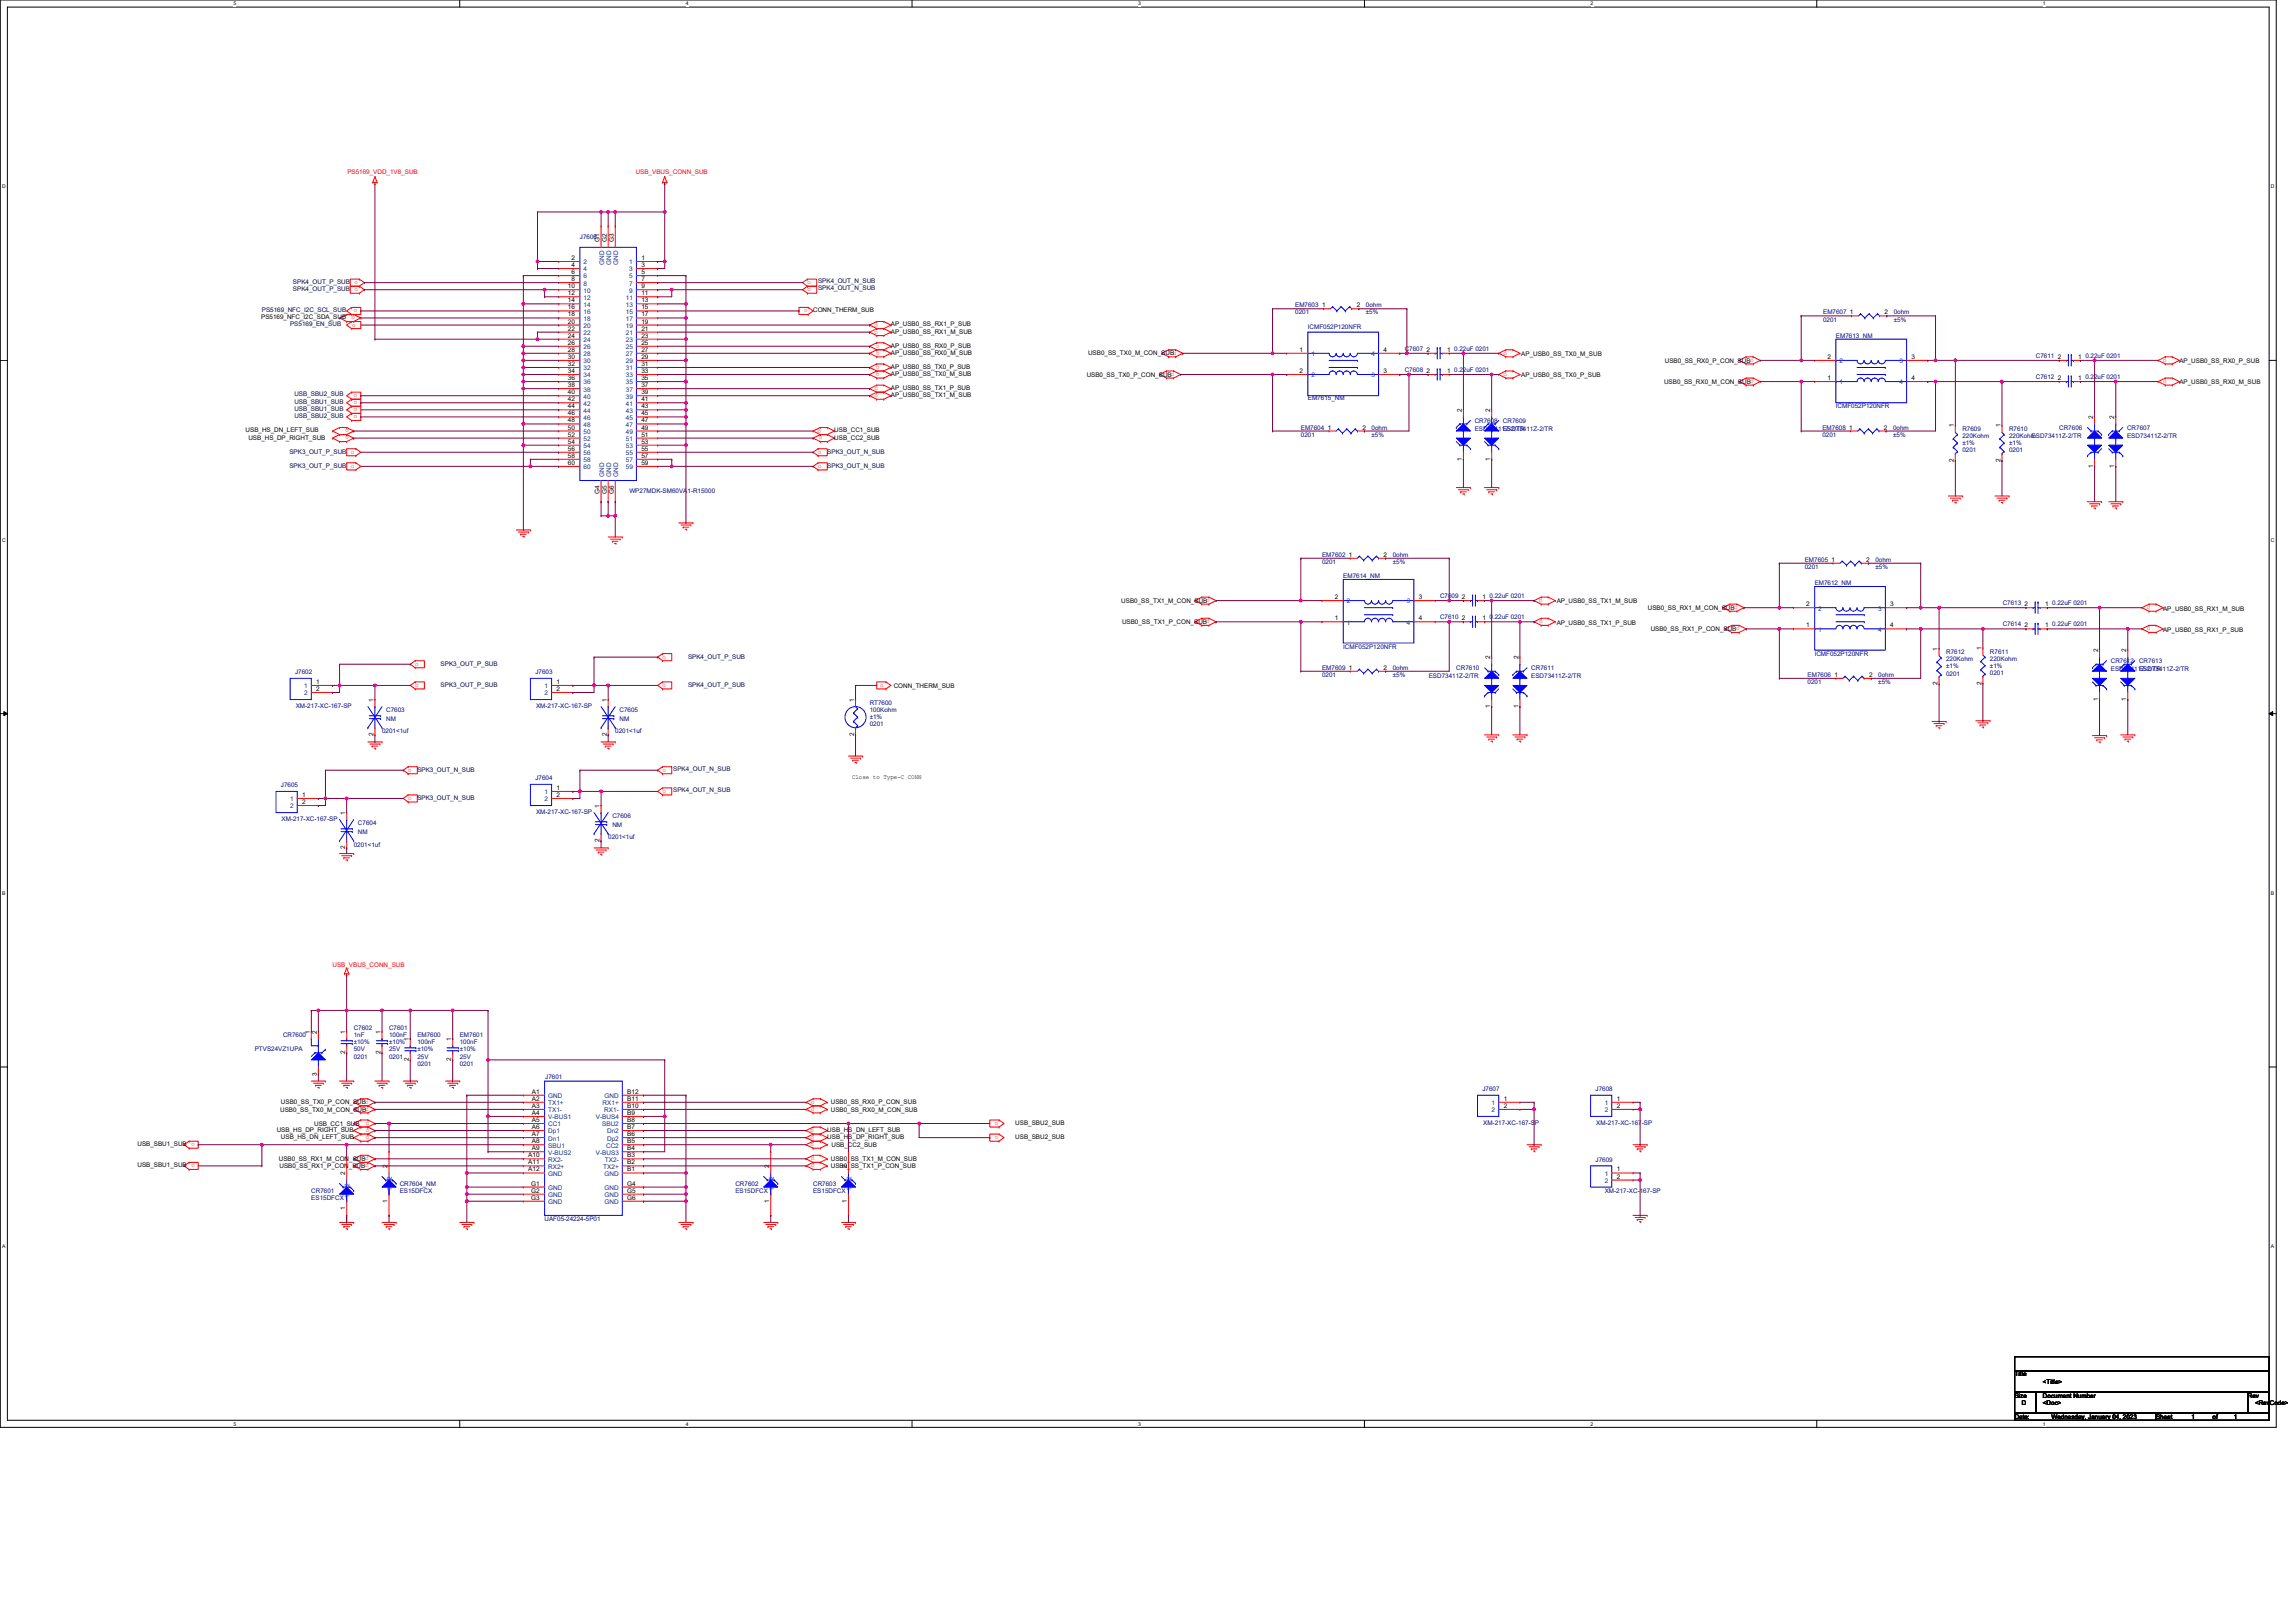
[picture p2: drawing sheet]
<svg xmlns="http://www.w3.org/2000/svg" width="297mm" height="210mm" viewBox="0 0 297 210" stroke-linecap="round" stroke-linejoin="round" font-family="sans-serif">
<defs><g id="words">
<g font-size=".8" fill="#f00">
<text x="44.9" y="22.5">PS5169_VDD_1V8_SUB</text>
<text x="82.2" y="22.5">USB_VBUS_CONN_SUB</text>
<text x="45.5" y="41.3">o</text>
<text x="46.2" y="40" transform="rotate(180 46.2 40)">o</text>
<text x="104.5" y="40" transform="rotate(180 104.5 40)">o</text>
<text x="104.5" y="37.7">o</text>
<text x="104.5" y="36.8">o</text>
<text x="45.6" y="42.3">o</text>
<text x="113.2" y="42.3">o</text>
<text x="113.2" y="43.2">o</text>
<text x="113.8" y="44.6" transform="rotate(180 113.8 44.6)">o</text>
<text x="113.8" y="45.5" transform="rotate(180 113.8 45.5)">o</text>
<text x="113.8" y="47.3" transform="rotate(180 113.8 47.3)">o</text>
<text x="194.5" y="45.9">o</text>
<text x="279.8" y="46.8">o</text>
<text x="46.2" y="51" transform="rotate(180 46.2 51)">o</text>
<text x="46.2" y="51.9" transform="rotate(180 46.2 51.9)">o</text>
<text x="46.2" y="53.7" transform="rotate(180 46.2 53.7)">o</text>
<text x="46.2" y="52.8" transform="rotate(180 46.2 52.8)">o</text>
<text x="113.2" y="50.5">o</text>
<text x="113.2" y="51.4">o</text>
<text x="113.8" y="48.2" transform="rotate(180 113.8 48.2)">o</text>
<text x="194.5" y="48.7">o</text>
<text x="279.8" y="49.6">o</text>
<text x="45.1" y="55.6" transform="rotate(180 45.1 55.6)">o</text>
<text x="45.1" y="56.5" transform="rotate(180 45.1 56.5)">o</text>
<text x="45.4" y="58.7">o</text>
<text x="105.7" y="56">o</text>
<text x="105.8" y="58.7">o</text>
<text x="106.4" y="56.5" transform="rotate(180 106.4 56.5)">o</text>
<text x="45.4" y="60.5">o</text>
<text x="105.8" y="60.5">o</text>
<text x="199.1" y="77.9">o</text>
<text x="199.1" y="80.7">o</text>
<text x="277.7" y="78.8">o</text>
<text x="277.7" y="81.6">o</text>
<text x="53.7" y="88.9">o</text>
<text x="53.7" y="86.1">o</text>
<text x="85.7" y="85.2">o</text>
<text x="85.7" y="88.9">o</text>
<text x="113.9" y="88.9">o</text>
<text x="52.8" y="99.9">o</text>
<text x="85.7" y="99.9">o</text>
<text x="52.8" y="103.5">o</text>
<text x="85.7" y="102.6">o</text>
<text x="43" y="125.1">USB_VBUS_CONN_SUB</text>
<text x="104.9" y="142.8">o</text>
<text x="104.9" y="143.8">o</text>
<text x="25.2" y="147.9" transform="rotate(180 25.2 147.9)">o</text>
<text x="47.3" y="145.6">o</text>
<text x="47.3" y="146.5">o</text>
<text x="47.3" y="147.4">o</text>
<text x="104.8" y="146.5">o</text>
<text x="104.8" y="147.4">o</text>
<text x="104.8" y="148.3">o</text>
<text x="129.2" y="145.2" transform="rotate(180 129.2 145.2)">o</text>
<text x="129.2" y="147" transform="rotate(180 129.2 147)">o</text>
<text x="25.2" y="150.7" transform="rotate(180 25.2 150.7)">o</text>
<text x="104.9" y="150.2">o</text>
<text x="104.9" y="151.1">o</text>
</g>
<g font-size=".8">
<text x="73.9" y="33.6">2</text>
<text x="73.9" y="34.6">4</text>
<text x="73.9" y="35.5">6</text>
<text x="77.6" y="31.4" transform="rotate(-90 77.6 31.4)">G1</text>
<text x="78.5" y="31.4" transform="rotate(-90 78.5 31.4)">G2</text>
<text x="79.4" y="31.4" transform="rotate(-90 79.4 31.4)">G3</text>
<text x="83" y="33.6">1</text>
<text x="83" y="34.6">3</text>
<text x="83" y="35.5">5</text>
<text x="33.8" y="41.3">PS5169_NFC_I2C_SDA_SUB</text>
<text x="73.5" y="37.3">10</text>
<text x="73.5" y="38.2">12</text>
<text x="73.5" y="39.1">14</text>
<text x="73.5" y="40">16</text>
<text x="73.5" y="41">18</text>
<text x="73.5" y="41.9">20</text>
<text x="73.9" y="36.4">8</text>
<text x="83" y="36.4">7</text>
<text x="83" y="37.3">9</text>
<text x="83" y="38.2">11</text>
<text x="83" y="39.1">13</text>
<text x="83" y="40">15</text>
<text x="83" y="41">17</text>
<text x="83" y="41.9">19</text>
<text x="105.2" y="40.4">CONN_THERM_SUB</text>
<text x="171" y="39.8">1</text>
<text x="175.5" y="39.8">2</text>
<text x="239.3" y="40.7">1</text>
<text x="243.8" y="40.7">2</text>
<text x="73.5" y="42.8">22</text>
<text x="73.5" y="43.7">24</text>
<text x="73.5" y="44.6">26</text>
<text x="73.5" y="45.5">28</text>
<text x="73.5" y="46.4">30</text>
<text x="73.5" y="47.4">32</text>
<text x="83" y="42.8">21</text>
<text x="83" y="43.7">23</text>
<text x="83" y="44.6">25</text>
<text x="83" y="45.5">27</text>
<text x="83" y="46.4">29</text>
<text x="83" y="47.4">31</text>
<text x="115.3" y="42.2">AP_USB0_SS_RX1_P_SUB</text>
<text x="115.3" y="43.2">AP_USB0_SS_RX1_M_SUB</text>
<text x="115.3" y="45">AP_USB0_SS_RX0_P_SUB</text>
<text x="115.3" y="45.9">AP_USB0_SS_RX0_M_SUB</text>
<text x="115.3" y="47.7">AP_USB0_SS_TX0_P_SUB</text>
<text x="140.8" y="46">USB0_SS_TX0_M_CON_SUBo</text>
<text x="168.1" y="45.5">1</text>
<text x="179" y="45.5">4</text>
<text x="184.6" y="45.5">2</text>
<text x="187.2" y="45.5">1</text>
<text x="196.8" y="46.1">AP_USB0_SS_TX0_M_SUB</text>
<text x="215.4" y="46.9">USB0_SS_RX0_P_CON_SUBo</text>
<text x="236.4" y="46.4">2</text>
<text x="247.3" y="46.4">3</text>
<text x="266.2" y="46.4">2</text>
<text x="268.9" y="46.4">1</text>
<text x="282" y="47">AP_USB0_SS_RX0_P_SUB</text>
<text x="73.5" y="48.3">34</text>
<text x="73.5" y="49.2">36</text>
<text x="73.5" y="50.1">38</text>
<text x="73.5" y="51">40</text>
<text x="73.5" y="51.9">42</text>
<text x="73.5" y="52.8">44</text>
<text x="73.5" y="53.8">46</text>
<text x="83" y="48.3">33</text>
<text x="83" y="49.2">35</text>
<text x="83" y="50.1">37</text>
<text x="83" y="51">39</text>
<text x="83" y="51.9">41</text>
<text x="83" y="52.8">43</text>
<text x="83" y="53.8">45</text>
<text x="115.3" y="48.6">AP_USB0_SS_TX0_M_SUB</text>
<text x="115.3" y="50.5">AP_USB0_SS_TX1_P_SUB</text>
<text x="115.3" y="51.4">AP_USB0_SS_TX1_M_SUB</text>
<text x="140.6" y="48.7">USB0_SS_TX0_P_CON_SUBo</text>
<text x="168.1" y="48.3">2</text>
<text x="179" y="48.3">3</text>
<text x="184.6" y="48.3">2</text>
<text x="187.2" y="48.3">1</text>
<text x="189.1" y="53.3" transform="rotate(-90 189.1 53.3)">2</text>
<text x="192.8" y="53.3" transform="rotate(-90 192.8 53.3)">2</text>
<text x="196.8" y="48.8">AP_USB0_SS_TX0_P_SUB</text>
<text x="215.3" y="49.7">USB0_SS_RX0_M_CON_SUBo</text>
<text x="236.4" y="49.2">1</text>
<text x="247.3" y="49.2">4</text>
<text x="266.2" y="49.2">2</text>
<text x="268.9" y="49.2">1</text>
<text x="282" y="49.7">AP_USB0_SS_RX0_M_SUB</text>
<text x="31.8" y="56">USB_HS_DN_LEFT_SUB</text>
<text x="32.1" y="56.9">USB_HS_DP_RIGHT_SUB</text>
<text x="73.5" y="54.7">48</text>
<text x="73.5" y="55.6">50</text>
<text x="73.5" y="56.5">52</text>
<text x="73.5" y="57.4">54</text>
<text x="73.5" y="58.3">56</text>
<text x="73.5" y="59.2">58</text>
<text x="83" y="54.7">47</text>
<text x="83" y="55.6">49</text>
<text x="83" y="56.5">51</text>
<text x="83" y="57.4">53</text>
<text x="83" y="58.3">55</text>
<text x="83" y="59.2">57</text>
<text x="107.9" y="56">USB_CC1_SUB</text>
<text x="107.9" y="56.9">USB_CC2_SUB</text>
<text x="171.8" y="55.6">1</text>
<text x="176.3" y="55.6">2</text>
<text x="189.1" y="59.6" transform="rotate(-90 189.1 59.6)">1</text>
<text x="192.8" y="59.6" transform="rotate(-90 192.8 59.6)">1</text>
<text x="239.2" y="55.6">1</text>
<text x="243.7" y="55.6">2</text>
<text x="252.8" y="59.8" transform="rotate(-90 252.8 59.8)">2</text>
<text x="252.8" y="55.3" transform="rotate(-90 252.8 55.3)">1</text>
<text x="258.8" y="59.8" transform="rotate(-90 258.8 59.8)">2</text>
<text x="258.8" y="55.3" transform="rotate(-90 258.8 55.3)">1</text>
<text x="270.8" y="54.2" transform="rotate(-90 270.8 54.2)">2</text>
<text x="273.5" y="54.2" transform="rotate(-90 273.5 54.2)">2</text>
<text x="73.5" y="60.2">60</text>
<text x="77.6" y="63.9" transform="rotate(-90 77.6 63.9)">G4</text>
<text x="78.5" y="63.9" transform="rotate(-90 78.5 63.9)">G5</text>
<text x="79.4" y="63.9" transform="rotate(-90 79.4 63.9)">G6</text>
<text x="83" y="60.2">59</text>
<text x="270.8" y="60.5" transform="rotate(-90 270.8 60.5)">1</text>
<text x="273.5" y="60.5" transform="rotate(-90 273.5 60.5)">1</text>
<text x="172.7" y="77.5">2</text>
<text x="174.5" y="72.1">1</text>
<text x="179" y="72.1">2</text>
<text x="183.6" y="77.5">3</text>
<text x="189.1" y="77.5">2</text>
<text x="191.8" y="77.5">1</text>
<text x="237" y="72.7">1</text>
<text x="241.4" y="72.7">2</text>
<text x="145.1" y="78">USB0_SS_TX1_M_CON_SUBo</text>
<text x="145.2" y="80.7">USB0_SS_TX1_P_CON_SUBo</text>
<text x="172.7" y="80.3">1</text>
<text x="183.6" y="80.3">4</text>
<text x="189.1" y="80.3">2</text>
<text x="191.8" y="80.3">1</text>
<text x="201.4" y="78.1">AP_USB0_SS_TX1_M_SUB</text>
<text x="201.4" y="80.8">AP_USB0_SS_TX1_P_SUB</text>
<text x="213.2" y="78.9">USB0_SS_RX1_M_CON_SUBo</text>
<text x="213.6" y="81.7">USB0_SS_RX1_P_CON_SUBo</text>
<text x="233.7" y="81.2">1</text>
<text x="233.7" y="78.5">2</text>
<text x="244.6" y="78.5">3</text>
<text x="244.6" y="81.2">4</text>
<text x="261.9" y="81.2">2</text>
<text x="261.9" y="78.5">2</text>
<text x="264.6" y="81.2">1</text>
<text x="264.6" y="78.5">1</text>
<text x="279.8" y="79">AP_USB0_SS_RX1_M_SUB</text>
<text x="279.8" y="81.8">AP_USB0_SS_RX1_P_SUB</text>
<text x="40.9" y="88.5">1</text>
<text x="40.9" y="89.4">2</text>
<text x="72" y="88.5">1</text>
<text x="72" y="89.4">2</text>
<text x="115.6" y="89">CONN_THERM_SUB</text>
<text x="174.5" y="86.7">1</text>
<text x="179" y="86.7">2</text>
<text x="192.8" y="85.3" transform="rotate(-90 192.8 85.3)">2</text>
<text x="196.4" y="85.3" transform="rotate(-90 196.4 85.3)">2</text>
<text x="237.3" y="87.6">1</text>
<text x="241.8" y="87.6">2</text>
<text x="250.7" y="88.7" transform="rotate(-90 250.7 88.7)">2</text>
<text x="250.7" y="84.2" transform="rotate(-90 250.7 84.2)">1</text>
<text x="256.3" y="88.6" transform="rotate(-90 256.3 88.6)">2</text>
<text x="256.3" y="84.1" transform="rotate(-90 256.3 84.1)">1</text>
<text x="271.4" y="84.4" transform="rotate(-90 271.4 84.4)">2</text>
<text x="275.1" y="84.4" transform="rotate(-90 275.1 84.4)">2</text>
<text x="48.3" y="95.3" transform="rotate(-90 48.3 95.3)">2</text>
<text x="48.3" y="90.8" transform="rotate(-90 48.3 90.8)">1</text>
<text x="78.5" y="95.3" transform="rotate(-90 78.5 95.3)">2</text>
<text x="78.5" y="90.8" transform="rotate(-90 78.5 90.8)">1</text>
<text x="110.5" y="95.3" transform="rotate(-90 110.5 95.3)">2</text>
<text x="110.5" y="90.8" transform="rotate(-90 110.5 90.8)">1</text>
<text x="192.8" y="91.6" transform="rotate(-90 192.8 91.6)">1</text>
<text x="196.4" y="91.6" transform="rotate(-90 196.4 91.6)">1</text>
<text x="271.4" y="90.7" transform="rotate(-90 271.4 90.7)">1</text>
<text x="275.1" y="90.7" transform="rotate(-90 275.1 90.7)">1</text>
<text x="110.2" y="100.8">Close to Type-C CONN</text>
<text x="39.1" y="103.1">1</text>
<text x="39.1" y="104.1">2</text>
<text x="44.7" y="105.4" transform="rotate(-90 44.7 105.4)">1</text>
<text x="72" y="102.2">1</text>
<text x="72" y="103.1">2</text>
<text x="77.6" y="104.5" transform="rotate(-90 77.6 104.5)">1</text>
<text x="44.7" y="109.9" transform="rotate(-90 44.7 109.9)">2</text>
<text x="77.6" y="109" transform="rotate(-90 77.6 109)">2</text>
<text x="40.1" y="133.8" transform="rotate(-90 40.1 133.8)">1</text>
<text x="41" y="133.8" transform="rotate(-90 41 133.8)">2</text>
<text x="44.7" y="136.4" transform="rotate(-90 44.7 136.4)">2</text>
<text x="44.7" y="133.8" transform="rotate(-90 44.7 133.8)">1</text>
<text x="49.2" y="136.4" transform="rotate(-90 49.2 136.4)">2</text>
<text x="49.2" y="133.8" transform="rotate(-90 49.2 133.8)">1</text>
<text x="52.9" y="137.4" transform="rotate(-90 52.9 137.4)">2</text>
<text x="52.9" y="134.7" transform="rotate(-90 52.9 134.7)">1</text>
<text x="58.4" y="137.4" transform="rotate(-90 58.4 137.4)">2</text>
<text x="58.4" y="134.7" transform="rotate(-90 58.4 134.7)">1</text>
<text x="36.3" y="143.8">USB0_SS_TX0_M_CON_SUBo</text>
<text x="36.3" y="142.9">USB0_SS_TX0_P_CON_SUBo</text>
<text x="41" y="139.2" transform="rotate(-90 41 139.2)">3</text>
<text x="68.8" y="141.5">A1</text>
<text x="68.8" y="142.5">A2</text>
<text x="68.8" y="143.4">A3</text>
<text x="81.1" y="143.4">B10</text>
<text x="81.1" y="142.5">B11</text>
<text x="81.1" y="141.5">B12</text>
<text x="107.5" y="142.9">USB0_SS_RX0_P_CON_SUB</text>
<text x="107.5" y="143.8">USB0_SS_RX0_M_CON_SUB</text>
<text x="194.5" y="142.5">1</text>
<text x="194.5" y="143.4">2</text>
<text x="209.2" y="142.5">1</text>
<text x="209.2" y="143.4">2</text>
<text x="17.8" y="148.3">USB_SBU1_SUB</text>
<text x="35.8" y="146.5">USB_HS_DP_RIGHT_SUB</text>
<text x="36.3" y="147.4">USB_HS_DN_LEFT_SUB</text>
<text x="40.6" y="145.7">USB_CC1_SUB</text>
<text x="68.3" y="149.8">A10</text>
<text x="68.8" y="144.3">A4</text>
<text x="68.8" y="145.2">A5</text>
<text x="68.8" y="146.1">A6</text>
<text x="68.8" y="147">A7</text>
<text x="68.8" y="147.9">A8</text>
<text x="68.8" y="148.9">A9</text>
<text x="81.1" y="149.8">B3</text>
<text x="81.1" y="148.9">B4</text>
<text x="81.1" y="144.3">B9</text>
<text x="81.1" y="147.9">B5</text>
<text x="81.1" y="147">B6</text>
<text x="81.1" y="146.1">B7</text>
<text x="81.1" y="145.2">B8</text>
<text x="107" y="146.5">USB_HS_DN_LEFT_SUB</text>
<text x="107" y="147.4">USB_HS_DP_RIGHT_SUB</text>
<text x="107.6" y="148.4">USB_CC2_SUB</text>
<text x="131.3" y="145.6">USB_SBU2_SUB</text>
<text x="131.3" y="147.4">USB_SBU2_SUB</text>
<text x="17.8" y="151.1">USB_SBU1_SUB</text>
<text x="36.1" y="150.2">USB0_SS_RX1_M_CON_SUBo</text>
<text x="36.2" y="151.2">USB0_SS_RX1_P_CON_SUBo</text>
<text x="44.7" y="152.1" transform="rotate(-90 44.7 152.1)">2</text>
<text x="50.1" y="155.6" transform="rotate(-90 50.1 155.6)">1</text>
<text x="50.1" y="151.2" transform="rotate(-90 50.1 151.2)">2</text>
<text x="68.3" y="150.7">A11</text>
<text x="68.3" y="151.6">A12</text>
<text x="68.7" y="153.4">G1</text>
<text x="68.7" y="154.3">G2</text>
<text x="68.7" y="155.3">G3</text>
<text x="81.1" y="151.6">B1</text>
<text x="81.1" y="150.7">B2</text>
<text x="81.1" y="153.4">G4</text>
<text x="81.1" y="154.3">G5</text>
<text x="81.1" y="155.3">G6</text>
<text x="99.5" y="155.6" transform="rotate(-90 99.5 155.6)">1</text>
<text x="99.5" y="151.2" transform="rotate(-90 99.5 151.2)">2</text>
<text x="107.5" y="150.2">USB0_SS_TX1_M_CON_SUB</text>
<text x="107.5" y="151.2">USB0_SS_TX1_P_CON_SUB</text>
<text x="109.6" y="155.6" transform="rotate(-90 109.6 155.6)">1</text>
<text x="109.6" y="151.2" transform="rotate(-90 109.6 151.2)">2</text>
<text x="209.2" y="151.6">1</text>
<text x="209.2" y="152.5">2</text>
<text x="44.7" y="156.6" transform="rotate(-90 44.7 156.6)">1</text>
<text x="260.6" y="178.1">Title</text>
<text x="264.3" y="179">&lt;Title&gt;</text>
<text x="260.6" y="180.9">Size</text>
<text x="260.6" y="183.6">Date:</text>
<text x="261.6" y="181.8">D</text>
<text x="264.3" y="180.9">Document Number</text>
<text x="264.3" y="181.8">&lt;Doc&gt;</text>
<text x="265.4" y="183.6">Wednesday, January 04, 2023</text>
<text x="278.9" y="183.6">Sheet</text>
<text x="283.5" y="183.6">1</text>
<text x="286.2" y="183.6">of</text>
<text x="289" y="183.6">1</text>
<text x="290.8" y="180.9">Rev</text>
<text x="291.7" y="181.8">&lt;RevCode&gt;</text>
</g>
<g font-size=".8" fill="#000080">
<text x="75" y="30.9">J7606</text>
<text x="167.6" y="39.8">EM7603</text>
<text x="167.6" y="40.7">0201</text>
<text x="176.7" y="39.8">0ohm</text>
<text x="176.7" y="40.7">±5%</text>
<text x="235.9" y="40.7">EM7607</text>
<text x="235.9" y="41.6">0201</text>
<text x="245" y="40.7">0ohm</text>
<text x="245" y="41.6">±5%</text>
<text x="169.2" y="42.6">ICMF052P120NFR</text>
<text x="181.7" y="45.4">C7607</text>
<text x="188.1" y="45.4">0.22uF 0201</text>
<text x="237.5" y="43.7">EM7613_NM</text>
<text x="263.4" y="46.3">C7611</text>
<text x="269.8" y="46.3">0.22uF 0201</text>
<text x="169.2" y="51.8">EM7615_NM</text>
<text x="181.7" y="48.1">C7608</text>
<text x="188.1" y="48.1">0.22uF 0201</text>
<text x="237.5" y="52.9">ICMF052P120NFR</text>
<text x="263.4" y="49">C7612</text>
<text x="269.8" y="49">0.22uF 0201</text>
<text x="168.3" y="55.6">EM7604</text>
<text x="168.3" y="56.5">0201</text>
<text x="177.4" y="55.6">0ohm</text>
<text x="177.4" y="56.5">±5%</text>
<text x="190.8" y="54.7">CR7608</text>
<text x="190.8" y="55.8">ESD73411Z-2/TR</text>
<text x="194.4" y="54.7">CR7609</text>
<text x="194.4" y="55.8">ESD73411Z-2/TR</text>
<text x="235.8" y="55.6">EM7608</text>
<text x="235.8" y="56.5">0201</text>
<text x="244.9" y="55.6">0ohm</text>
<text x="244.9" y="56.5">±5%</text>
<text x="253.9" y="55.8">R7609</text>
<text x="253.9" y="56.7">220Kohm</text>
<text x="253.9" y="57.6">±1%</text>
<text x="253.9" y="58.5">0201</text>
<text x="259.9" y="55.8">R7610</text>
<text x="259.9" y="56.7">220Kohm</text>
<text x="259.9" y="57.6">±1%</text>
<text x="259.9" y="58.5">0201</text>
<text x="262.8" y="56.7">ESD73411Z-2/TR</text>
<text x="266.4" y="55.6">CR7606</text>
<text x="275.2" y="55.6">CR7607</text>
<text x="275.2" y="56.7">ESD73411Z-2/TR</text>
<text x="81.4" y="63.8">WP27MDK-SM60VA1-R15000</text>
<text x="171" y="72.1">EM7602</text>
<text x="171" y="73">0201</text>
<text x="173.8" y="74.8">EM7614_NM</text>
<text x="180.2" y="72.1">0ohm</text>
<text x="180.2" y="73">±5%</text>
<text x="186.3" y="77.4">C7609</text>
<text x="192.7" y="77.4">0.22uF 0201</text>
<text x="233.5" y="72.7">EM7605</text>
<text x="233.5" y="73.6">0201</text>
<text x="234.8" y="75.7">EM7612_NM</text>
<text x="242.6" y="72.7">0ohm</text>
<text x="242.6" y="73.6">±5%</text>
<text x="173.8" y="83.9">ICMF052P120NFR</text>
<text x="186.3" y="80.1">C7610</text>
<text x="192.7" y="80.1">0.22uF 0201</text>
<text x="259.1" y="81">C7614</text>
<text x="259.1" y="78.3">C7613</text>
<text x="265.5" y="81">0.22uF 0201</text>
<text x="265.5" y="78.3">0.22uF 0201</text>
<text x="38.2" y="87.2">J7602</text>
<text x="69.3" y="87.2">J7603</text>
<text x="171" y="86.7">EM7609</text>
<text x="171" y="87.6">0201</text>
<text x="180.2" y="86.7">0ohm</text>
<text x="180.2" y="87.6">±5%</text>
<text x="184.8" y="87.8">ESD73411Z-2/TR</text>
<text x="188.4" y="86.7">CR7610</text>
<text x="198.1" y="86.7">CR7611</text>
<text x="198.1" y="87.8">ESD73411Z-2/TR</text>
<text x="233.9" y="87.6">EM7606</text>
<text x="233.9" y="88.5">0201</text>
<text x="234.8" y="84.9">ICMF052P120NFR</text>
<text x="243" y="87.6">0ohm</text>
<text x="243" y="88.5">±5%</text>
<text x="251.8" y="84.7">R7612</text>
<text x="251.8" y="85.6">220Kohm</text>
<text x="251.8" y="86.5">±1%</text>
<text x="251.8" y="87.4">0201</text>
<text x="257.4" y="84.6">R7611</text>
<text x="257.4" y="85.5">220Kohm</text>
<text x="257.4" y="86.4">±1%</text>
<text x="257.4" y="87.3">0201</text>
<text x="273.1" y="85.8">CR7612</text>
<text x="273.1" y="86.9">ESD73411Z-2/TR</text>
<text x="276.7" y="85.8">CR7613</text>
<text x="276.7" y="86.9">ESD73411Z-2/TR</text>
<text x="38.3" y="91.6">XM-217-XC-167-SP</text>
<text x="49.4" y="94.9">0201&lt;1uf</text>
<text x="50" y="92.2">C7603</text>
<text x="50" y="93.3">NM</text>
<text x="69.4" y="91.6">XM-217-XC-167-SP</text>
<text x="79.6" y="94.9">0201&lt;1uf</text>
<text x="80.1" y="92.2">C7605</text>
<text x="80.1" y="93.3">NM</text>
<text x="112.5" y="91.3">RT7600</text>
<text x="112.5" y="92.2">100Kohm</text>
<text x="112.5" y="93.1">±1%</text>
<text x="112.5" y="94">0201</text>
<text x="36.3" y="101.9">J7605</text>
<text x="69.3" y="101">J7604</text>
<text x="36.4" y="106.3">XM-217-XC-167-SP</text>
<text x="46.3" y="106.8">C7604</text>
<text x="46.3" y="107.9">NM</text>
<text x="69.4" y="105.3">XM-217-XC-167-SP</text>
<text x="79.2" y="105.9">C7606</text>
<text x="79.2" y="107">NM</text>
<text x="45.8" y="109.6">0201&lt;1uf</text>
<text x="78.7" y="108.6">0201&lt;1uf</text>
<text x="33" y="136.1">PTVS24VZ1UPA</text>
<text x="36.6" y="134.2">CR7600</text>
<text x="45.8" y="133.3">C7602</text>
<text x="45.8" y="134.2">1nF</text>
<text x="45.8" y="137">0201</text>
<text x="45.8" y="136.1">50V</text>
<text x="45.8" y="135.2">±10%</text>
<text x="50.3" y="133.3">C7601</text>
<text x="50.3" y="134.2">100nF</text>
<text x="50.3" y="137">0201</text>
<text x="50.3" y="136.1">25V</text>
<text x="50.3" y="135.2">±10%</text>
<text x="54" y="134.2">EM7600</text>
<text x="54" y="135.2">100nF</text>
<text x="54" y="137.9">0201</text>
<text x="54" y="137">25V</text>
<text x="54" y="136.1">±10%</text>
<text x="59.5" y="134.2">EM7601</text>
<text x="59.5" y="135.2">100nF</text>
<text x="59.5" y="137.9">0201</text>
<text x="59.5" y="137">25V</text>
<text x="59.5" y="136.1">±10%</text>
<text x="70.5" y="139.6">J7601</text>
<text x="191.8" y="141.2">J7607</text>
<text x="206.4" y="141.2">J7608</text>
<text x="191.9" y="145.6">XM-217-XC-167-SP</text>
<text x="206.5" y="145.6">XM-217-XC-167-SP</text>
<text x="40.3" y="154.4">CR7601</text>
<text x="40.3" y="155.3">ES15DFCX</text>
<text x="51.7" y="153.4">CR7604_NM</text>
<text x="51.7" y="154.4">ES15DFCX</text>
<text x="95.1" y="153.4">CR7602</text>
<text x="95.1" y="154.4">ES15DFCX</text>
<text x="105.2" y="153.4">CR7603</text>
<text x="105.2" y="154.4">ES15DFCX</text>
<text x="206.4" y="150.3">J7609</text>
<text x="207.6" y="154.4">XM-217-XC-167-SP</text>
<text x="70.5" y="158">UAF05-24224-5P01</text>
</g>
<g font-size=".8" fill="#004080">
<text x="75.5" y="34.2">2</text>
<text x="75.5" y="35.1">4</text>
<text x="78.1" y="34.3" transform="rotate(-90 78.1 34.3)">GND</text>
<text x="79.1" y="34.3" transform="rotate(-90 79.1 34.3)">GND</text>
<text x="80" y="34.3" transform="rotate(-90 80 34.3)">GND</text>
<text x="81.4" y="34.2">1</text>
<text x="81.4" y="35.1">3</text>
<text x="75.5" y="36">6</text>
<text x="75.5" y="36.9">8</text>
<text x="75.5" y="37.9">10</text>
<text x="75.5" y="38.8">12</text>
<text x="75.5" y="39.7">14</text>
<text x="75.5" y="40.6">16</text>
<text x="75.5" y="41.5">18</text>
<text x="81" y="38.8">11</text>
<text x="81" y="39.7">13</text>
<text x="81" y="40.6">15</text>
<text x="81" y="41.5">17</text>
<text x="81.4" y="36">5</text>
<text x="81.4" y="36.9">7</text>
<text x="81.4" y="37.9">9</text>
<text x="75.5" y="42.4">20</text>
<text x="75.5" y="43.4">22</text>
<text x="75.5" y="44.3">24</text>
<text x="75.5" y="45.2">26</text>
<text x="75.5" y="46.1">28</text>
<text x="75.5" y="47">30</text>
<text x="75.5" y="47.9">32</text>
<text x="81" y="42.4">19</text>
<text x="81" y="43.4">21</text>
<text x="81" y="44.3">23</text>
<text x="81" y="45.2">25</text>
<text x="81" y="46.1">27</text>
<text x="81" y="47">29</text>
<text x="81" y="47.9">31</text>
<text x="169.7" y="46.1">1</text>
<text x="177.4" y="46.1">4</text>
<text x="238" y="47">2</text>
<text x="245.7" y="47">3</text>
<text x="75.5" y="48.8">34</text>
<text x="75.5" y="49.8">36</text>
<text x="75.5" y="50.7">38</text>
<text x="75.5" y="51.6">40</text>
<text x="75.5" y="52.5">42</text>
<text x="75.5" y="53.4">44</text>
<text x="81" y="48.8">33</text>
<text x="81" y="49.8">35</text>
<text x="81" y="50.7">37</text>
<text x="81" y="51.6">39</text>
<text x="81" y="52.5">41</text>
<text x="81" y="53.4">43</text>
<text x="169.7" y="48.8">2</text>
<text x="177.4" y="48.8">3</text>
<text x="238" y="49.8">1</text>
<text x="245.7" y="49.8">4</text>
<text x="75.5" y="54.3">46</text>
<text x="75.5" y="55.2">48</text>
<text x="75.5" y="56.2">50</text>
<text x="75.5" y="57.1">52</text>
<text x="75.5" y="58">54</text>
<text x="75.5" y="58.9">56</text>
<text x="75.5" y="59.8">58</text>
<text x="81" y="54.3">45</text>
<text x="81" y="55.2">47</text>
<text x="81" y="56.2">49</text>
<text x="81" y="57.1">51</text>
<text x="81" y="58">53</text>
<text x="81" y="58.9">55</text>
<text x="81" y="59.8">57</text>
<text x="75.5" y="60.7">60</text>
<text x="78.1" y="61.7" transform="rotate(-90 78.1 61.7)">GND</text>
<text x="79.1" y="61.7" transform="rotate(-90 79.1 61.7)">GND</text>
<text x="80" y="61.7" transform="rotate(-90 80 61.7)">GND</text>
<text x="81" y="60.7">59</text>
<text x="174.2" y="80.8">1</text>
<text x="174.2" y="78.1">2</text>
<text x="182" y="78.1">3</text>
<text x="182" y="80.8">4</text>
<text x="235.2" y="81.8">1</text>
<text x="235.2" y="79">2</text>
<text x="243" y="79">3</text>
<text x="243" y="81.8">4</text>
<text x="39.4" y="89.1">1</text>
<text x="39.4" y="90">2</text>
<text x="70.4" y="89.1">1</text>
<text x="70.4" y="90">2</text>
<text x="37.5" y="103.7">1</text>
<text x="37.5" y="104.6">2</text>
<text x="70.4" y="102.8">1</text>
<text x="70.4" y="103.7">2</text>
<text x="70.9" y="142.1">GND</text>
<text x="70.9" y="143">TX1+</text>
<text x="70.9" y="143.9">TX1-</text>
<text x="78" y="143">RX1+</text>
<text x="78.2" y="143.9">RX1-</text>
<text x="78.2" y="142.1">GND</text>
<text x="193" y="143">1</text>
<text x="193" y="143.9">2</text>
<text x="207.6" y="143">1</text>
<text x="207.6" y="143.9">2</text>
<text x="70.9" y="144.9">V-BUS1</text>
<text x="70.9" y="145.8">CC1</text>
<text x="70.9" y="146.7">Dp1</text>
<text x="70.9" y="147.6">Dn1</text>
<text x="70.9" y="148.5">SBU1</text>
<text x="70.9" y="149.4">V-BUS2</text>
<text x="77.1" y="149.4">V-BUS3</text>
<text x="77.1" y="144.9">V-BUS4</text>
<text x="77.9" y="145.8">SBU2</text>
<text x="78.4" y="148.5">CC2</text>
<text x="78.5" y="147.6">Dp2</text>
<text x="78.5" y="146.7">Dn2</text>
<text x="45.2" y="155" transform="rotate(-90 45.2 155)">1</text>
<text x="45.2" y="153.6" transform="rotate(-90 45.2 153.6)">2</text>
<text x="50.7" y="154.1" transform="rotate(-90 50.7 154.1)">1</text>
<text x="50.7" y="152.7" transform="rotate(-90 50.7 152.7)">2</text>
<text x="70.9" y="150.3">RX2-</text>
<text x="70.9" y="151.2">RX2+</text>
<text x="70.9" y="152.2">GND</text>
<text x="70.9" y="154">GND</text>
<text x="70.9" y="154.9">GND</text>
<text x="70.9" y="155.8">GND</text>
<text x="78.1" y="151.2">TX2+</text>
<text x="78.2" y="152.2">GND</text>
<text x="78.2" y="154">GND</text>
<text x="78.2" y="154.9">GND</text>
<text x="78.2" y="155.8">GND</text>
<text x="78.3" y="150.3">TX2-</text>
<text x="100.1" y="154.1" transform="rotate(-90 100.1 154.1)">1</text>
<text x="100.1" y="152.7" transform="rotate(-90 100.1 152.7)">2</text>
<text x="110.1" y="154.1" transform="rotate(-90 110.1 154.1)">1</text>
<text x="110.1" y="152.7" transform="rotate(-90 110.1 152.7)">2</text>
<text x="207.6" y="152.2">1</text>
<text x="207.6" y="153.1">2</text>
</g>
<g font-size=".8" fill="#000040">
<text x="33.9" y="40.4">PS5169_NFC_I2C_SCL_SUB</text>
<text x="37.9" y="37.7">SPK4_OUT_P_SUB o</text>
<text x="37.9" y="36.8">SPK4_OUT_P_SUB o</text>
<text x="105.8" y="37.6">SPK4_OUT_N_SUB</text>
<text x="105.8" y="36.7">SPK4_OUT_N_SUB</text>
<text x="37.5" y="42.2">PS5169_EN_SUB</text>
<text x="38.1" y="51.3">USB_SBU2_SUB</text>
<text x="38.1" y="52.2">USB_SBU1_SUB</text>
<text x="38.1" y="53.1">USB_SBU1_SUB</text>
<text x="37.4" y="58.7">SPK3_OUT_P_SUB</text>
<text x="38.1" y="54">USB_SBU2_SUB</text>
<text x="107" y="58.7">SPK3_OUT_N_SUB</text>
<text x="37.4" y="60.5">SPK3_OUT_P_SUB</text>
<text x="107" y="60.5">SPK3_OUT_N_SUB</text>
<text x="57" y="88.9">SPK3_OUT_P_SUB</text>
<text x="57" y="86.1">SPK3_OUT_P_SUB</text>
<text x="89" y="85.2">SPK4_OUT_P_SUB</text>
<text x="89" y="88.9">SPK4_OUT_P_SUB</text>
<text x="54" y="99.9">SPK3_OUT_N_SUB</text>
<text x="87.1" y="99.8">SPK4_OUT_N_SUB</text>
<text x="54" y="103.5">SPK3_OUT_N_SUB</text>
<text x="87.1" y="102.5">SPK4_OUT_N_SUB</text>
</g>
<g font-size=".7">
<text x="30.2" y=".7">5</text>
<text x="88.7" y=".7">4</text>
<text x="147.3" y=".7">3</text>
<text x="205.8" y=".7">2</text>
<text x="264.3" y=".7">1</text>
<text x=".3" y="24.4">D</text>
<text x="293.8" y="24.4">D</text>
<text x=".3" y="70.1">C</text>
<text x="293.8" y="70.1">C</text>
<text x=".3" y="115.8">B</text>
<text x="293.8" y="115.8">B</text>
<text x=".3" y="161.5">A</text>
<text x="293.8" y="161.5">A</text>
<text x="30.2" y="184.5">5</text>
<text x="88.7" y="184.5">4</text>
<text x="147.3" y="184.5">3</text>
<text x="205.8" y="184.5">2</text>
<text x="264.3" y="184.5">1</text>
</g>
</g></defs>
<path d="M0 0h294.5v184.7h-294.5zM1 .9h292.6v182.9h-292.6z" fill="none" stroke="#000" stroke-width=".13"/>
<g fill="#fff">
<path d="M30.2 .1h.4v.7h-.4z"/>
<path d="M30.2 183.9h.4v.7h-.4z"/>
</g>
<path d="M59.5 0v.9M59.5 183.8v.9" fill="none" stroke="#000" stroke-width=".13"/>
<g fill="#fff">
<path d="M88.7 .1h.4v.7h-.4z"/>
<path d="M88.7 183.9h.4v.7h-.4z"/>
</g>
<path d="M118 0v.9M118 183.8v.9" fill="none" stroke="#000" stroke-width=".13"/>
<g fill="#fff">
<path d="M147.3 .1h.3v.7h-.3z"/>
<path d="M147.3 183.9h.3v.7h-.3z"/>
</g>
<path d="M176.5 0v.9M176.5 183.8v.9" fill="none" stroke="#000" stroke-width=".13"/>
<g fill="#fff">
<path d="M205.8 .1h.3v.7h-.3z"/>
<path d="M205.8 183.9h.3v.7h-.3z"/>
</g>
<path d="M235 0v.9M235 183.8v.9" fill="none" stroke="#000" stroke-width=".13"/>
<g fill="#fff">
<path d="M264.3 .1h.4v.7h-.4z"/>
<path d="M264.3 183.9h.4v.7h-.4z"/>
<path d="M.3 23.8h.4v.7h-.4z"/>
<path d="M293.8 23.8h.5v.7h-.5z"/>
<path d="M.3 69.5h.4v.7h-.4z"/>
<path d="M293.8 69.5h.5v.7h-.5z"/>
</g>
<path d="M0 46.6h1M293.6 46.6h.9" fill="none" stroke="#000" stroke-width=".13"/>
<g fill="#fff">
<path d="M.3 115.2h.4v.8h-.4z"/>
<path d="M293.8 115.2h.4v.8h-.4z"/>
</g>
<path d="M0 92.4h1M.5 92.1l.5 .3-.5 .2zM293.6 92.4l.4-.3v.5zM293.6 92.4h.9" fill="none" stroke="#000" stroke-width=".13"/>
<path d="M.5 92.1l.5 .3-.5 .2zM293.6 92.4l.4-.3v.5z" fill="#000"/>
<g fill="#fff">
<path d="M.3 160.9h.4v.8h-.4z"/>
<path d="M293.8 160.9h.4v.8h-.4z"/>
</g>
<path d="M0 138.1h1M293.6 138.1h.9M260.6 175.6h33v1.8h-33zM260.6 177.4h33v2.7h-33zM260.6 180.1h2.8v2.8h-2.8zM260.6 182.9h18.3v.9h-18.3zM263.4 180.1h27.4v2.8h-27.4zM278.9 182.9h14.7v.9h-14.7zM290.8 180.1h2.8v2.8h-2.8z" fill="none" stroke="#000" stroke-width=".13"/>
<g fill="none" stroke="#f00" stroke-width=".13">
<path d="M45.5 39.8h.1M45.5 39.8h1.2v.9h-1.2M45.5 39.8l-.7 .4 .7 .5M46.5 37h.1M46.5 38h.1M46.5 37h-1.2v1h1.2M46.5 36.1h.1M46.5 36.1h-1.2v.9h1.2M46.5 37l.6 .5-.6 .5M46.5 36.1l.6 .5-.6 .4M48.2 23.6h.1M48.2 23.6h.6"/>
<path d="M48.5 23.8h.1M48.5 22.9h.1M48.5 23.6v.2M48.5 22.9l.3 .7M48.5 22.9l-.3 .7M48.8 23.6h.1M85.7 23.6h.1M85.7 23.6h.6M86 23.8h.1M86 22.9h.1M86 23.6v.2M86 22.9l-.3 .7"/>
<path d="M86 22.9l.3 .7M86.3 23.6h.1M104.5 37h.1M104.5 38h.1M104.5 37h1.2v1h-1.2M104.5 36.1h.1M104.5 36.1h1.2v.9h-1.2M104.5 37l-.7 .5 .7 .5M104.5 36.1l-.7 .5 .7 .4M104.6 39.8h.1M104.6 39.8h-1.2v.9h1.2M104.6 39.8l.6 .4-.6 .5"/>
<path d="M43 55.8h.1M43 56.7h.1M43 55.8l.9 .4M43 56.7l.9 .4M43.9 41.1h.1M43.9 56.2h.1M43.9 55.3h.1M43.9 57.1h.1M43.9 41.1l.9 .5M43.9 56.2h.9M43.9 55.3l-.9 .5M43.9 55.3h.9"/>
<path d="M43.9 57.1h.9M43.9 56.2l-.9 .5M44.8 40.7h.1M44.8 41.6h.1M44.8 56.2h.1M44.8 55.3h.1M44.8 57.1h.1M44.8 40.7l-.9 .4M44.8 40.7h1M44.8 41.6h1M44.8 55.3l1 .5M44.8 56.2l1 .5"/>
<path d="M45.5 40.7h.1M45.5 41.6h.1M45.5 42.5h.1M45.5 41.6h1.2v.9h-1.2M45.5 51.7h.1M45.5 50.8h.1M45.5 50.8h1.2v.9h-1.2M45.5 52.6h.1M45.5 51.7h1.2v.9h-1.2M45.5 54.4h.1M45.5 53.5h.1M45.5 53.5h1.2v.9h-1.2"/>
<path d="M45.5 52.6h1.2v.9h-1.2M45.5 41.6l-.7 .5 .7 .4M45.5 50.8l-.7 .4 .7 .5M45.5 51.7l-.7 .4 .7 .5M45.5 53.5l-.7 .5 .7 .4M45.5 52.6l-.7 .4 .7 .5M45.8 40.7h.1M45.8 41.6h.1M45.8 55.8h.1M45.8 56.7h.1M45.8 40.7l.9 .4M45.8 55.8l-1 .4"/>
<path d="M45.8 56.7l-1 .4M46 59.9h.1M46 59.9h-1.2v.9h1.2M46 58.1h.1M46 59h.1M46 58.1h-1.2v.9h1.2M46 59.9l.7 .5-.7 .4M46 58.1l.7 .4-.7 .5M46.7 41.1h.1M46.7 41.1l-.9 .5M104.6 40.7h.1M105.2 55.8h.1"/>
<path d="M105.2 56.7h.1M105.2 55.8l.9 .4M105.2 56.7l.9 .4M105.8 59.9h.1M105.8 59.9h1.2v.9h-1.2M105.8 58.1h.1M105.8 59h.1M105.8 58.1h1.2v.9h-1.2M105.8 59.9l-.6 .5 .6 .4M105.8 58.1l-.6 .4 .6 .5M106.1 55.3h.1M106.1 56.2h.1"/>
<path d="M106.1 57.1h.1M106.1 56.2h.9M106.1 55.3h.9M106.1 55.3l-.9 .5M106.1 57.1h.9M106.1 56.2l-.9 .5M107 55.3h.1M107 56.2h.1M107 57.1h.1M107 55.3l.9 .5M107 56.2l.9 .5M107.9 55.8h.1"/>
<path d="M107.9 56.7h.1M107.9 55.8l-.9 .4M107.9 56.7l-.9 .4M112.5 42.1h.1M112.5 43h.1M112.5 44.8h.1M112.5 45.7h.1M112.5 47.6h.1M112.5 48.5h.1M112.5 50.3h.1M112.5 51.2h.1M112.5 42.1l.9 .4"/>
<path d="M112.5 43l.9 .4M112.5 44.8l.9 .5M112.5 45.7l.9 .5M112.5 47.6l.9 .4M112.5 48.5l.9 .4M112.5 50.3l.9 .5M112.5 51.2l.9 .5M113.4 41.6h.1M113.4 42.5h.1M113.4 43.4h.1M113.4 45.3h.1M113.4 44.4h.1"/>
<path d="M113.4 46.2h.1M113.4 48h.1M113.4 47.1h.1M113.4 48.9h.1M113.4 49.8h.1M113.4 50.8h.1M113.4 51.7h.1M113.4 45.3h.9M113.4 46.2h.9M113.4 47.1h.9M113.4 48h.9M113.4 48.9h.9"/>
<path d="M113.4 49.8h.9M113.4 41.6h.9M113.4 41.6l-.9 .5M113.4 42.5h.9M113.4 42.5l-.9 .5M113.4 43.4h.9M113.4 44.4h.9M113.4 44.4l-.9 .4M113.4 45.3l-.9 .4M113.4 47.1l-.9 .5M113.4 48l-.9 .5M113.4 49.8l-.9 .5"/>
<path d="M113.4 50.8h.9M113.4 50.8l-.9 .4M113.4 51.7h.9M114.3 41.6h.1M114.3 42.5h.1M114.3 43.4h.1M114.3 45.3h.1M114.3 44.4h.1M114.3 46.2h.1M114.3 48h.1M114.3 47.1h.1M114.3 48.9h.1"/>
<path d="M114.3 49.8h.1M114.3 50.8h.1M114.3 51.7h.1M114.3 41.6l1 .5M114.3 42.5l1 .5M114.3 44.4l1 .4M114.3 45.3l1 .4M114.3 47.1l1 .5M114.3 48l1 .5M114.3 49.8l1 .5M114.3 50.8l1 .4M115.3 42.1h.1"/>
<path d="M115.3 43h.1M115.3 44.8h.1M115.3 45.7h.1M115.3 47.6h.1M115.3 48.5h.1M115.3 50.3h.1M115.3 51.2h.1M115.3 42.1l-1 .4M115.3 43l-1 .4M115.3 44.8l-1 .5M115.3 45.7l-1 .5M115.3 47.6l-1 .4"/>
<path d="M115.3 48.5l-1 .4M115.3 50.3l-1 .5M115.3 51.2l-1 .5M150 48.5h.1M150 48.5l.9 .4M150.3 45.7h.1M150.3 45.7l.9 .5M150.9 48h.1M150.9 48.9h.1M150.9 48h.9M150.9 48l-.9 .5M150.9 48.9h.9"/>
<path d="M151.2 45.3h.1M151.2 46.2h.1M151.2 45.3h.9M151.2 45.3l-.9 .4M151.2 46.2h.9M151.8 48h.1M151.8 48.9h.1M151.8 48l.9 .5M152.1 45.3h.1M152.1 46.2h.1M152.1 45.3l.9 .4M152.7 48.5h.1"/>
<path d="M152.7 48.5l-.9 .4M153 45.7h.1M153 45.7l-.9 .5M193.9 45.7h.1M193.9 48.5h.1M193.9 45.7l.9 .5M193.9 48.5l.9 .4M194.8 45.3h.1M194.8 46.2h.1M194.8 48h.1M194.8 48.9h.1M194.8 45.3h.9"/>
<path d="M194.8 46.2h.9M194.8 45.3l-.9 .4M194.8 48h.9M194.8 48.9h.9M194.8 48l-.9 .5M195.7 45.3h.1M195.7 46.2h.1M195.7 48h.1M195.7 48.9h.1M195.7 45.3l.9 .4M195.7 48l.9 .5M196.6 45.7h.1"/>
<path d="M196.6 48.5h.1M196.6 45.7l-.9 .5M196.6 48.5l-.9 .4M225 46.6h.1M225 49.4h.1M225 46.6l.9 .5M225 49.4l.9 .4M225.9 46.2h.1M225.9 47.1h.1M225.9 48.9h.1M225.9 49.8h.1M225.9 46.2h.9"/>
<path d="M225.9 46.2l-.9 .4M225.9 47.1h.9M225.9 48.9h.9M225.9 48.9l-.9 .5M225.9 49.8h.9M226.8 46.2h.1M226.8 47.1h.1M226.8 48.9h.1M226.8 49.8h.1M226.8 46.2l.9 .4M226.8 48.9l.9 .5M227.7 46.6h.1"/>
<path d="M227.7 49.4h.1M227.7 46.6l-.9 .5M227.7 49.4l-.9 .4M234.8 49.4h.1M234.8 46.6h.1M234.8 49.4h2.7M234.8 46.6h2.7M246.7 49.4h2.7M246.7 46.6h2.7M249.4 46.6h.1M249.4 49.4h.1M279.2 46.6h.1"/>
<path d="M279.2 49.4h.1M279.2 46.6l.9 .5M279.2 49.4l.9 .4M280.1 46.2h.1M280.1 47.1h.1M280.1 48.9h.1M280.1 49.8h.1M280.1 46.2h.9M280.1 47.1h.9M280.1 46.2l-.9 .4M280.1 48.9h.9M280.1 49.8h.9"/>
<path d="M280.1 48.9l-.9 .5M281 46.2h.1M281 47.1h.1M281 48.9h.1M281 49.8h.1M281 46.2l.9 .4M281 48.9l.9 .5M281.9 46.6h.1M281.9 49.4h.1M281.9 46.6l-.9 .5M281.9 49.4l-.9 .4M46 60.8h.1"/>
<path d="M66.8 68.6h1.8M67.1 68.9h1.3M67.3 69.1h.1M67.3 69.1h.8M67.6 69.4h.2M67.8 69.4h.1M68.4 68.9h.1M68.6 68.6h.1M78.7 69.5h1.8M79 69.8h1.2M79.2 70h.1M79.2 70h.8"/>
<path d="M79.5 70.3h.2M79.7 70.3h.1M80.2 69.8h.1M80.5 69.5h.1M87.8 67.7h1.9M88.1 67.9h1.3M88.4 68.2h.1M88.4 68.2h.7M88.6 68.5h.2M88.8 68.5h.1M89.4 67.9h.1M89.7 67.7h.1"/>
<path d="M105.8 60.8h.1M154.6 77.7h.1M154.6 77.7l.9 .5M155.5 77.3h.1M155.5 78.2h.1M155.5 77.3h.9M155.5 77.3l-.9 .4M155.5 78.2h.9M156.4 77.3h.1M156.4 78.2h.1M156.4 77.3l.9 .4M157.3 77.7h.1"/>
<path d="M157.3 77.7l-.9 .5M188.4 63.1h1.8M188.7 63.4h1.3M189 63.6h.1M189 63.6h.7M189.2 63.9h.2M189.4 63.9h.1M190 63.4h.1M190.2 63.1h.1M192.1 63.1h1.8M192.3 63.4h1.3M192.6 63.6h.1"/>
<path d="M192.6 63.6h.7M192.9 63.9h.2M193.1 63.9h.1M193.6 63.4h.1M193.9 63.1h.1M198.5 77.7h.1M198.5 77.7l.9 .5M199.4 77.3h.1M199.4 78.2h.1M199.4 77.3h.9M199.4 78.2h.9M199.4 77.3l-.9 .4"/>
<path d="M200.3 77.3h.1M200.3 78.2h.1M200.3 77.3l.9 .4M201.2 77.7h.1M201.2 77.7l-.9 .5M222.9 78.6h.1M222.9 78.6l.9 .5M223.8 78.2h.1M223.8 79.1h.1M223.8 78.2h.9M223.8 78.2l-.9 .4M223.8 79.1h.9"/>
<path d="M224.7 78.2h.1M224.7 79.1h.1M224.7 78.2l.9 .4M225.6 78.6h.1M225.6 78.6l-.9 .5M252 64.2h1.9M252.3 64.5h1.3M252.6 64.7h.1M252.6 64.7h.7M252.9 65h.2M253.1 65h.1M253.6 64.5h.1"/>
<path d="M253.9 64.2h.1M258.1 64.2h1.8M258.4 64.5h1.2M258.6 64.7h.1M258.6 64.7h.8M258.9 65h.2M259.1 65h.1M259.6 64.5h.1M259.9 64.2h.1M270.1 64.9h1.8M270.3 65.2h1.3M270.6 65.5h.1"/>
<path d="M270.6 65.5h.7M270.9 65.8h.2M271.1 65.8h.1M271.6 65.2h.1M271.9 64.9h.1M272.8 64.9h1.8M273.1 65.2h1.3M273.4 65.5h.1M273.4 65.5h.7M273.6 65.8h.2M273.8 65.8h.1M274.4 65.2h.1"/>
<path d="M274.6 64.9h.1M277.1 78.6h.1M277.1 78.6l.9 .5M278 78.2h.1M278 79.1h.1M278 78.2h.9M278 79.1h.9M278 78.2l-.9 .4M278.9 78.2h.1M278.9 79.1h.1M278.9 78.2l.9 .4M279.8 78.6h.1"/>
<path d="M279.8 78.6l-.9 .5M47.6 96h1.8M47.9 96.3h1.2M48.1 96.6h.1M48.1 96.6h.8M48.4 96.8h.2M48.6 96.8h.1M49.1 96.3h.1M49.4 96h.1M52.8 99.2h.1M52.8 99.2h1.2v.9h-1.2M52.8 99.2l-.6 .5 .6 .4"/>
<path d="M53.7 88.2h.1M53.7 89.2h.1M53.7 88.2h1.2v1h-1.2M53.7 85.5h.1M53.7 86.4h.1M53.7 85.5h1.2v.9h-1.2M53.7 88.2l-.6 .5 .6 .5M53.7 85.5l-.6 .5 .6 .4M77.8 96h1.8M78 96.3h1.3M78.3 96.6h.1M78.3 96.6h.7"/>
<path d="M78.6 96.8h.2M78.8 96.8h.1M79.3 96.3h.1M79.6 96h.1M85.7 99.2h.1M85.7 99.2h1.2v.9h-1.2M85.7 84.6h.1M85.7 85.5h.1M85.7 84.6h1.2v.9h-1.2M85.7 88.2h.1M85.7 89.2h.1M85.7 88.2h1.2v1h-1.2"/>
<path d="M85.7 99.2l-.6 .5 .6 .4M85.7 84.6l-.6 .4 .6 .5M85.7 88.2l-.6 .5 .6 .5M109.8 97.8h1.8M110 98.1h1.3M110.3 98.4h.1M110.3 98.4h.8M110.6 98.7h.2M110.8 98.7h.1M111.3 98.1h.1M111.6 97.8h.1M114.6 88.2h.1"/>
<path d="M114.6 89.2h.1M114.6 88.2h-1.2v1h1.2M114.6 88.2l.7 .5-.7 .5M154.6 80.5h.1M154.6 80.5l.9 .4M155.5 80h.1M155.5 80.9h.1M155.5 80h.9M155.5 80l-.9 .5M155.5 80.9h.9M156.4 80h.1M156.4 80.9h.1"/>
<path d="M156.4 80l.9 .5M157.3 80.5h.1M157.3 80.5l-.9 .4M192.1 95.1h1.8M192.3 95.4h1.3M192.6 95.7h.1M192.6 95.7h.7M192.9 95.9h.2M193.1 95.9h.1M193.6 95.4h.1M193.9 95.1h.1M195.7 95.1h1.9"/>
<path d="M196 95.4h1.3M196.3 95.7h.1M196.3 95.7h.7M196.5 95.9h.2M196.7 95.9h.1M197.3 95.4h.1M197.6 95.1h.1M198.5 80.5h.1M198.5 80.5l.9 .4M199.4 80h.1M199.4 80.9h.1M199.4 80h.9"/>
<path d="M199.4 80.9h.9M199.4 80l-.9 .5M200.3 80h.1M200.3 80.9h.1M200.3 80l.9 .5M201.2 80.5h.1M201.2 80.5l-.9 .4M223.2 81.4h.1M223.2 81.4l.9 .4M224.1 80.9h.1M224.1 81.8h.1M224.1 80.9h.9"/>
<path d="M224.1 80.9l-.9 .5M224.1 81.8h.9M225 80.9h.1M225 81.8h.1M225 80.9l.9 .5M225.9 81.4h.1M225.9 81.4l-.9 .4M249.9 93.4h1.9M250.2 93.6h1.3M250.5 93.9h.1M250.5 93.9h.7M250.8 94.2h.2"/>
<path d="M251 94.2h.1M251.5 93.6h.1M251.8 93.4h.1M255.6 93.3h1.8M255.9 93.5h1.3M256.2 93.8h.1M256.2 93.8h.7M256.4 94.1h.2M256.6 94.1h.1M257.2 93.5h.1M257.4 93.3h.1M270.7 95.2h1.8"/>
<path d="M271 95.5h1.3M271.3 95.7h.1M271.3 95.7h.7M271.5 96h.2M271.7 96h.1M272.3 95.5h.1M272.5 95.2h.1M274.4 95.1h1.8M274.6 95.4h1.3M274.9 95.7h.1M274.9 95.7h.7M275.2 95.9h.2"/>
<path d="M275.4 95.9h.1M275.9 95.4h.1M276.2 95.1h.1M277.1 81.4h.1M277.1 81.4l.9 .4M278 80.9h.1M278 81.8h.1M278 80.9h.9M278 81.8h.9M278 80.9l-.9 .5M278.9 80.9h.1M278.9 81.8h.1"/>
<path d="M278.9 80.9l.9 .5M279.8 81.4h.1M279.8 81.4l-.9 .4M43.9 110.5h1.9M44.2 110.7h1.3M44.5 111h.1M44.5 111h.7M44.8 111.3h.1M44.9 111.3h.1M45.5 110.7h.1M45.8 110.5h.1M52.8 102.9h.1"/>
<path d="M52.8 103.8h.1M52.8 102.9h1.2v.9h-1.2M52.8 100.1h.1M52.8 102.9l-.6 .4 .6 .5M76.9 109.7h1.8M77.1 110h1.3M77.4 110.3h.1M77.4 110.3h.7M77.7 110.6h.2M77.9 110.6h.1M78.4 110h.1M78.7 109.7h.1"/>
<path d="M85.7 102h.1M85.7 102.9h.1M85.7 102h1.2v.9h-1.2M85.7 100.1h.1M85.7 102l-.6 .4 .6 .5M40.3 139.9h1.8M42.1 139.9h.1M43.9 139.9h1.9M44.6 126h.1M44.6 126h.5M44.8 126.2h.1M44.8 125.3h.1"/>
<path d="M44.8 126v.2M44.8 125.3l-.2 .7M44.8 125.3l.3 .7M45.1 126h.1M45.8 139.9h.1M48.5 139.9h1.8M50.3 139.9h.1M52.2 139.9h1.8M54 139.9h.1M57.6 139.9h1.9M59.5 139.9h.1M24.5 148.6h.1"/>
<path d="M24.5 147.7h.1M24.5 147.7h1.1v.9h-1.1M24.5 151.3h.1M24.5 150.4h.1M24.5 150.4h1.1v.9h-1.1M24.5 147.7l-.7 .4 .7 .5M24.5 150.4l-.7 .5 .7 .4M40.6 140.2h1.2M40.8 140.5h.1M40.8 140.5h.8M41.1 140.7h.2M41.3 140.7h.1"/>
<path d="M41.8 140.2h.1M43.9 158.2h1.9M44.2 140.2h1.3M44.2 158.5h1.3M44.5 140.5h.1M44.5 158.7h.1M44.5 140.5h.7M44.5 158.7h.7M44.8 140.7h.1M44.8 159h.1M44.9 140.7h.1M44.9 159h.1"/>
<path d="M45.5 140.2h.1M45.5 158.5h.1M45.8 158.2h.1M45.8 142.6h.1M45.8 143.6h.1M45.8 145.4h.1M45.8 146.3h.1M45.8 147.2h.1M45.8 150h.1M45.8 150.9h.1M45.8 142.6l.9 .5M45.8 143.6l.9 .4"/>
<path d="M45.8 145.4l.9 .5M45.8 146.3l.9 .5M45.8 147.2l.9 .5M45.8 150l.9 .4M45.8 150.9l.9 .4M46.7 142.2h.1M46.7 143.1h.1M46.7 144h.1M46.7 144.9h.1M46.7 145.9h.1M46.7 146.8h.1M46.7 147.7h.1"/>
<path d="M46.7 149.5h.1M46.7 150.4h.1M46.7 151.3h.1M46.7 142.2h.9M46.7 142.2l-.9 .4M46.7 143.1h.9M46.7 143.1l-.9 .5M46.7 144h.9M46.7 144.9l-.9 .5M46.7 144.9h.9M46.7 145.9h.9M46.7 145.9l-.9 .4"/>
<path d="M46.7 146.8h.9M46.7 146.8l-.9 .4M46.7 147.7h.9M46.7 149.5h.9M46.7 149.5l-.9 .5M46.7 150.4h.9M46.7 150.4l-.9 .5M46.7 151.3h.9M47.6 142.2h.1M47.6 143.1h.1M47.6 144h.1M47.6 144.9h.1"/>
<path d="M47.6 145.9h.1M47.6 146.8h.1M47.6 147.7h.1M47.6 149.5h.1M47.6 150.4h.1M47.6 151.3h.1M47.6 142.2l.9 .4M47.6 143.1l.9 .5M47.6 144.9l.9 .5M47.6 145.9l.9 .4M47.6 146.8l.9 .4M47.6 149.5l.9 .5"/>
<path d="M47.6 150.4l.9 .5M48.5 142.6h.1M48.5 143.6h.1M48.5 145.4h.1M48.5 146.3h.1M48.5 147.2h.1M48.5 150h.1M48.5 150.9h.1M48.5 142.6l-.9 .5M48.5 143.6l-.9 .4M48.5 145.4l-.9 .5M48.5 146.3l-.9 .5"/>
<path d="M48.5 147.2l-.9 .5M48.5 150l-.9 .4M48.5 150.9l-.9 .4M48.8 140.2h1.3M49.1 140.5h.1M49.1 140.5h.7M49.3 140.7h.2M49.4 158.2h1.8M49.5 140.7h.1M49.7 158.5h1.3M50 158.7h.1M50 158.7h.7"/>
<path d="M50.1 140.2h.1M50.2 159h.2M50.4 159h.1M51 158.5h.1M51.2 158.2h.1M52.4 140.2h1.3M52.7 140.5h.1M52.7 140.5h.7M53 140.7h.2M53.2 140.7h.1M53.7 140.2h.1M57.9 140.2h1.3"/>
<path d="M58.2 140.5h.1M58.2 140.5h.7M58.5 140.7h.2M58.7 140.7h.1M59.2 140.2h.1M59.5 158.2h1.8M59.8 158.5h1.2M60 158.7h.1M60 158.7h.8M60.3 159h.2M60.5 159h.1M61 158.5h.1"/>
<path d="M61.3 158.2h.1M87.8 158.2h1.9M88.1 158.5h1.3M88.4 158.7h.1M88.4 158.7h.7M88.6 159h.2M88.8 159h.1M89.4 158.5h.1M89.7 158.2h.1M98.8 158.2h1.8M99.1 158.5h1.3M99.3 158.7h.1"/>
<path d="M99.3 158.7h.8M99.6 159h.2M99.8 159h.1M100.4 158.5h.1M100.6 158.2h.1M104.3 142.6h.1M104.3 143.6h.1M104.3 146.3h.1M104.3 147.2h.1M104.3 148.1h.1M104.3 150h.1M104.3 150.9h.1"/>
<path d="M104.3 142.6l.9 .5M104.3 143.6l.9 .4M104.3 146.3l.9 .5M104.3 147.2l.9 .5M104.3 148.1l.9 .5M104.3 150l.9 .4M104.3 150.9l.9 .4M105.2 142.2h.1M105.2 143.1h.1M105.2 144h.1M105.2 145.9h.1M105.2 146.8h.1"/>
<path d="M105.2 147.7h.1M105.2 148.6h.1M105.2 149.5h.1M105.2 150.4h.1M105.2 151.3h.1M105.2 142.2h.9M105.2 143.1h.9M105.2 142.2l-.9 .4M105.2 144h.9M105.2 143.1l-.9 .5M105.2 145.9h.9M105.2 146.8h.9"/>
<path d="M105.2 145.9l-.9 .4M105.2 147.7h.9M105.2 146.8l-.9 .4M105.2 147.7l-.9 .4M105.2 148.6h.9M105.2 149.5h.9M105.2 150.4h.9M105.2 149.5l-.9 .5M105.2 151.3h.9M105.2 150.4l-.9 .5M106.1 142.2h.1M106.1 143.1h.1"/>
<path d="M106.1 144h.1M106.1 145.9h.1M106.1 146.8h.1M106.1 147.7h.1M106.1 148.6h.1M106.1 149.5h.1M106.1 150.4h.1M106.1 151.3h.1M106.1 142.2l.9 .4M106.1 143.1l.9 .5M106.1 145.9l.9 .4M106.1 146.8l.9 .4"/>
<path d="M106.1 147.7l.9 .4M106.1 149.5l.9 .5M106.1 150.4l.9 .5M107 142.6h.1M107 143.6h.1M107 146.3h.1M107 147.2h.1M107 148.1h.1M107 150h.1M107 150.9h.1M107 142.6l-.9 .5M107 143.6l-.9 .4"/>
<path d="M107 146.3l-.9 .5M107 147.2l-.9 .5M107 148.1l-.9 .5M107 150l-.9 .4M107 150.9l-.9 .4M108.9 158.2h1.8M109.1 158.5h1.3M109.4 158.7h.1M109.4 158.7h.7M109.7 159h.2M109.9 159h.1M110.4 158.5h.1"/>
<path d="M110.7 158.2h.1M129.2 145.9h.1M129.2 144.9h.1M129.2 144.9h-1.1v1h1.1M129.2 147.7h.1M129.2 146.8h.1M129.2 146.8h-1.1v.9h1.1M129.2 144.9l.7 .5-.7 .5M129.2 146.8l.7 .4-.7 .5M197.6 148.1h1.8M197.8 148.4h1.3M198.1 148.7h.1"/>
<path d="M198.1 148.7h.7M198.4 149h.2M198.6 149h.1M199.1 148.4h.1M199.4 148.1h.1M211.3 148.1h1.8M211.3 157.3h1.8M211.5 148.4h1.3M211.5 157.6h1.3M211.8 148.7h.1M211.8 157.8h.1M211.8 148.7h.7"/>
<path d="M211.8 157.8h.7M212.1 149h.2M212.1 158.1h.2M212.3 149h.1M212.3 158.1h.1M212.8 148.4h.1M212.8 157.6h.1M213.1 148.1h.1M213.1 157.3h.1"/>
</g>
<g fill="none" stroke="#00f" stroke-width=".13">
<path d="M237.5 43.9h9.2v8.2h-9.2zM237.5 46.6h2.8a.45 .45 0 0 0 .4 .5 .45 .45 0 0 0 .5-.5M237.5 49.4h2.8a.45 .45 0 0 1 .4-.5 .45 .45 0 0 1 .5 .5M237.5 46.6h.1M237.5 49.4h.1M240.3 47.6h3.6M240.3 48.5h3.6M241.2 46.6a.45 .45 0 0 0 .4 .5 .45 .45 0 0 0 .5-.5 .46 .46 0 0 0 .4 .5 .46 .46 0 0 0 .5-.5 .46 .46 0 0 0 .4 .5 .46 .46 0 0 0 .5-.5h2.8M241.2 49.4a.46 .46 0 0 1 .4-.5 .46 .46 0 0 1 .5 .5 .45 .45 0 0 1 .4-.5 .45 .45 0 0 1 .5 .5 .46 .46 0 0 1 .5-.5 .46 .46 0 0 1 .4 .5h2.8M243.9 47.6h.1M243.9 48.5h.1M246.7 46.6h.1"/>
<path d="M246.7 49.4h.1"/>
</g>
<path d="M270.1 57.6h1.8l-.9 .9z" fill="#00f"/>
<path d="M270.1 57.6h1.8l-.9 .9zM270.1 59h.1M270.5 58.5h.1M270.5 58.5h.9M270.5 58.5l-.4 .5M271 58.5h.1M271 56.7h.1M271 56.7v.9M271 58.5v.9M271.4 58.5h.1M271.9 58.1l-.5 .4" fill="none" stroke="#00f" stroke-width=".13"/>
<path d="M271 55.8l.9 .9h-1.8z" fill="#00f"/>
<g fill="none" stroke="#00f" stroke-width=".13">
<path d="M75 32h7.3v30.2h-7.3zM173.1 55.5h.1M173.1 55.5l-.2 .3M173.1 55.5l.6 .6M173.7 56.1h.1M174.2 55.5h.1M174.2 55.5l-.5 .6M174.2 55.5l.6 .6M174.8 56.1h.1M175.3 55.5h.1M175.3 55.5l-.5 .6M175.3 55.5l.3 .3"/>
<path d="M175.6 55.8h.1M185.7 45.7h.1M185.7 45.7h.2M185.9 45h.1M185.9 45v1.5M186.3 45h.1M186.3 45v1.5M186.3 45.7h.3M186.6 45.7h.1M240.6 55.5h.1M240.6 55.5l-.3 .3M240.6 55.5l.6 .6"/>
<path d="M241.2 56.1h.1M241.7 55.5h.1M241.7 55.5l-.5 .6M241.7 55.5l.6 .6M242.3 56.1h.1M242.8 55.5h.1M242.8 55.5l-.5 .6M242.8 55.5l.3 .3M243.1 55.8h.1M252.7 56.8h.1M252.7 57.9h.1M252.7 56.8l.5 .5"/>
<path d="M252.7 57.9l.5 .5M253 58.7h.1M253 56l.2 .2M253.2 56.2h.1M253.2 57.3h.1M253.2 58.4h.1M253.2 56.2l-.5 .6M253.2 57.3l-.5 .6M253.2 58.4l-.2 .3M270.1 55.3l.4 .5M270.5 55.8h.1M270.5 55.8h.9"/>
<path d="M271 55.8l.9 .9h-1.8zM271 54.9h.1M271 54.9v.9M271.4 55.8h.1M271.4 55.8l.5 .4M271.9 56.2h.1M190.2 77.7h.1M190.2 77.7h.3M190.5 77h.1M190.5 77v1.5M190.9 77h.1M190.9 77v1.5"/>
<path d="M190.9 77.7h.3M191.2 77.7h.1M234.8 75.9h9.1v8.2h-9.1zM234.8 78.6h2.7a.45 .45 0 0 0 .5 .5 .45 .45 0 0 0 .4-.5 .46 .46 0 0 0 .5 .5 .46 .46 0 0 0 .4-.5 .45 .45 0 0 0 .5 .5 .45 .45 0 0 0 .4-.5 .46 .46 0 0 0 .5 .5 .46 .46 0 0 0 .5-.5M234.8 78.6h.1M237.5 79.6h3.7M241.2 79.6h.1M241.2 78.6h2.7M243.9 78.6h.1M37.5 87.8h2.8v2.7h-2.8zM68.6 87.8h2.8v2.7h-2.8zM110.4 92.3h.1"/>
<path d="M110.4 93.4h.1M110.4 92.3l.6 .5M110.4 93.4l.6 .5M110.7 94.2h.1M110.7 91.4l.3 .3M111 91.7h.1M111 92.8h.1M111 93.9h.1M111 91.7l-.6 .6M111 92.8l-.6 .6M111 93.9l-.3 .3M234.8 81.4h2.7a.45 .45 0 0 1 .5-.5 .45 .45 0 0 1 .4 .5 .46 .46 0 0 1 .5-.5 .46 .46 0 0 1 .4 .5 .46 .46 0 0 1 .5-.5 .46 .46 0 0 1 .5 .5 .45 .45 0 0 1 .4-.5 .45 .45 0 0 1 .5 .5"/>
<path d="M234.8 81.4h.1M237.5 80.5h3.7M241.2 80.5h.1M241.2 81.4h2.7M243.9 81.4h.1M263 81.4h.1M263 81.4h.3M263.3 80.7h.1M263.3 80.7v1.4M263.7 80.7h.1M263.7 81.4h.2M263.7 80.7v1.4"/>
<path d="M263.9 81.4h.1M48.7 134.7h1.4M48.7 135.1h1.4M49.4 134.4h.1M49.4 135.3h.1M49.4 134.4v.3M49.4 135.1v.2M50.1 134.7h.1M50.1 135.1h.1"/>
<circle cx="110.7" cy="92.8" r="1.37"/>
</g>
<g fill="none" stroke="#f00" stroke-width=".13">
<path d="M72.3 33.8h.1M72.3 34.7h.1M72.3 35.7h.1M72.3 36.6h.1M72.3 37.5h.1M72.3 38.4h.1M72.3 39.3h.1M72.3 33.8h2.7M72.3 34.7h2.7M72.3 35.7h2.7M72.3 36.6h2.7M72.3 37.5h2.7"/>
<path d="M72.3 38.4h2.7M72.3 39.3h2.7M77.8 29.3h.1M77.8 29.3v2.7M78.7 29.3h.1M78.7 29.3v2.7M79.6 29.3h.1M79.6 29.3v2.7M82.3 33.8h2.8M82.3 34.7h2.8M82.3 35.7h2.8M82.3 36.6h2.8"/>
<path d="M82.3 37.5h2.8M82.3 38.4h2.8M82.3 39.3h2.8M85.1 33.8h.1M85.1 34.7h.1M85.1 35.7h.1M85.1 36.6h.1M85.1 37.5h.1M85.1 38.4h.1M85.1 39.3h.1M72.3 40.2h.1M72.3 41.1h.1"/>
<path d="M72.3 42.1h.1M72.3 43h.1M72.3 43.9h.1M72.3 44.8h.1M72.3 45.7h.1M72.3 46.6h.1M72.3 47.6h.1M72.3 48.5h.1M72.3 49.4h.1M72.3 50.3h.1M72.3 51.2h.1M72.3 52.1h.1"/>
<path d="M72.3 53h.1M72.3 54h.1M72.3 54.9h.1M72.3 55.8h.1M72.3 56.7h.1M72.3 57.6h.1M72.3 58.5h.1M72.3 59.4h.1M72.3 55.8h2.7M72.3 40.2h2.7M72.3 41.1h2.7M72.3 42.1h2.7"/>
<path d="M72.3 43h2.7M72.3 43.9h2.7M72.3 44.8h2.7M72.3 45.7h2.7M72.3 46.6h2.7M72.3 47.6h2.7M72.3 48.5h2.7M72.3 49.4h2.7M72.3 50.3h2.7M72.3 51.2h2.7M72.3 52.1h2.7M72.3 53h2.7"/>
<path d="M72.3 54h2.7M72.3 54.9h2.7M72.3 56.7h2.7M72.3 57.6h2.7M72.3 58.5h2.7M72.3 59.4h2.7M82.3 55.8h2.8M82.3 40.2h2.8M82.3 41.1h2.8M82.3 42.1h2.8M82.3 43h2.8M82.3 43.9h2.8"/>
<path d="M82.3 44.8h2.8M82.3 45.7h2.8M82.3 46.6h2.8M82.3 47.6h2.8M82.3 48.5h2.8M82.3 49.4h2.8M82.3 50.3h2.8M82.3 51.2h2.8M82.3 52.1h2.8M82.3 53h2.8M82.3 54h2.8M82.3 54.9h2.8"/>
<path d="M82.3 56.7h2.8M82.3 57.6h2.8M82.3 58.5h2.8M82.3 59.4h2.8M85.1 40.2h.1M85.1 41.1h.1M85.1 42.1h.1M85.1 43h.1M85.1 43.9h.1M85.1 44.8h.1M85.1 45.7h.1M85.1 46.6h.1"/>
<path d="M85.1 47.6h.1M85.1 48.5h.1M85.1 49.4h.1M85.1 50.3h.1M85.1 51.2h.1M85.1 52.1h.1M85.1 53h.1M85.1 54h.1M85.1 54.9h.1M85.1 55.8h.1M85.1 56.7h.1M85.1 57.6h.1"/>
<path d="M85.1 58.5h.1M85.1 59.4h.1M171.9 55.8h.1M171.9 55.8h1M175.6 55.8h.9M176.5 55.8h.1M184.8 45.7h.1M184.8 45.7h.9M186.6 45.7h.9M187.5 45.7h.1M239.4 55.8h.1M239.4 55.8h.9"/>
<path d="M243.1 55.8h.9M244 55.8h.1M253 55h.1M253 59.6h.1M253 55v1M253 58.7v.9M271 54h.1M271 54v.9M271 59.4v1M72.3 60.4h.1M72.3 60.4h2.7M77.8 64.9h.1"/>
<path d="M77.8 62.2v2.7M78.7 64.9h.1M78.7 62.2v2.7M79.6 64.9h.1M79.6 62.2v2.7M82.3 60.4h2.8M85.1 60.4h.1M189.3 77.7h.1M189.3 77.7h.9M191.2 77.7h.9M192.1 77.7h.1M232 78.6h.1"/>
<path d="M232 78.6h2.8M243.9 78.6h2.8M246.7 78.6h.1M271 60.4h.1M40.3 88.7h2.7M40.3 89.6h2.7M43 88.7h.1M43 89.6h.1M71.4 88.7h2.7M71.4 89.6h2.7M74.1 88.7h.1M74.1 89.6h.1"/>
<path d="M110.7 90.5h.1M110.7 95.1h.1M110.7 90.5v.9M110.7 94.2v.9M232 81.4h.1M232 81.4h2.8M243.9 81.4h2.8M246.7 81.4h.1M262.1 81.4h.1M262.1 81.4h.9M263.9 81.4h1M264.9 81.4h.1"/>
<path d="M49.4 133.5h.1M49.4 136.2h.1M49.4 133.5v.9M49.4 135.3v.9"/>
</g>
<path d="M40.3 137.2l.9-1 .9 1z" fill="#00f"/>
<g fill="none" stroke="#00f" stroke-width=".13">
<path d="M240.7 40.6h.1M240.7 40.6l-.3 .3M240.7 40.6l.6 .5M241.3 41.1h.1M241.8 40.6h.1M241.8 40.6l-.5 .5M241.8 40.6l.6 .5M242.4 41.1h.1M242.9 40.6h.1M242.9 40.6l-.5 .5M242.9 40.6l.3 .3M243.2 40.9h.1"/>
<path d="M258.7 56.8h.1M258.7 57.9h.1M258.7 56.8l.6 .5M258.7 57.9l.6 .5M259 58.7h.1M259 56l.3 .2M259.3 56.2h.1M259.3 57.3h.1M259.3 58.4h.1M259.3 56.2l-.6 .6M259.3 57.3l-.6 .6M259.3 58.4l-.3 .3"/>
<path d="M40.3 137.2l.9-1 .9 1zM40.3 134.4h.1M40.3 134.4v.9h.9M40.7 136.2h.1M40.7 136.2l-.4 .5M40.7 136.2h.9M41.2 137.2h.1M41.2 135.3h.1M41.2 134.4v1.8M41.2 137.2v.9M41.6 136.2h.1M42.1 135.8h.1"/>
<path d="M42.1 135.8l-.5 .4"/>
</g>
<g fill="none" stroke="#f00" stroke-width=".13">
<path d="M239.5 40.9h.1M239.5 40.9h.9M243.2 40.9h.9M244.1 40.9h.1M259 55h.1M259 59.6h.1M259 55v1M259 58.7v.9M40.3 133.5h.1M40.3 133.5v.9M41.2 133.5h.1M41.2 139h.1"/>
<path d="M41.2 133.5v.9M41.2 138.1v.9"/>
</g>
<path d="M50.3 152.7l.9 .9h-1.8z" fill="#00f"/>
<g fill="none" stroke="#00f" stroke-width=".13">
<path d="M43.9 108.8h.1M43.9 106.1l1.9 2.7M44.1 107.3h1.5M44.1 107.6h1.5M44.8 106.1h.1M44.8 108.8h.1M44.8 106.1v1.2M44.8 107.6v1.2M45.6 107.3h.1M45.6 107.6h.1M45.8 108.8h.1M45.8 106.1l-1.9 2.7"/>
<path d="M49.4 152.3l.5 .4M49.9 152.7h.1M49.9 152.7h.9M50.3 152.7l.9 .9h-1.8zM50.3 152.7h.1M50.3 154.5h.1M50.3 151.8v.9M50.3 153.6v.9M50.8 152.7h.1M50.8 152.7l.4 .5M51.2 153.2h.1M205.8 150.9h2.7v2.7h-2.7z"/>
</g>
<path d="M44.8 105.2h.1M44.8 109.7h.1M44.8 105.2v.9M44.8 108.8v.9M50.3 149h.1M50.3 157.3h.1M50.3 149v2.8M50.3 154.5v2.8M208.5 151.8h2.8M208.5 152.7h2.8M211.3 151.8h.1M211.3 152.7h.1" fill="none" stroke="#f00" stroke-width=".13"/>
<path d="M43.9 154.5l.9-.9 1 .9z" fill="#00f"/>
<g fill="none" stroke="#00f" stroke-width=".13">
<path d="M175.9 72h.1M175.9 72l-.3 .2M175.9 72l.5 .5M176.4 72.5h.1M177 72h.1M177 72l-.6 .5M177 72l.5 .5M177.5 72.5h.1M178.1 72h.1M178.1 72l-.6 .5M178.1 72l.2 .2M178.3 72.2h.1"/>
<path d="M43.9 154.5l.9-.9 1 .9zM43.9 153.2l.5 .4M44.4 153.6h.1M44.4 153.6h.9M44.8 153.6h.1M44.8 155.4h.1M44.8 152.7v.9M44.8 154.5v.9M45.3 153.6h.1M45.3 153.6l.5 .5M45.8 154.1h.1"/>
</g>
<path d="M174.7 72.2h.1M174.7 72.2h.9M178.3 72.2h1M179.3 72.2h.1M44.8 150h.1M44.8 158.2h.1M44.8 150v2.7M44.8 155.4v2.8" fill="none" stroke="#f00" stroke-width=".13"/>
<path d="M270.7 87.8h1.8l-.9 .9z" fill="#00f"/>
<path d="M270.7 87.8h1.8l-.9 .9zM270.7 88.2l.5 .5M271.2 88.7h.1M271.2 88.7h.9M271.6 88.7h.1M271.6 86.9h.1M271.6 86.9v.9M271.6 88.7v.9M272.1 88.7h.1M272.1 88.7l.4 .5M272.5 89.2h.1" fill="none" stroke="#00f" stroke-width=".13"/>
<path d="M270.7 86.9l.9-.9 .9 .9z" fill="#00f"/>
<g fill="none" stroke="#00f" stroke-width=".13">
<path d="M267.3 49.4h.1M267.3 49.4h.3M267.6 48.6h.1M267.6 48.6v1.5M268 48.6h.1M268 48.6v1.5M268 49.4h.2M268.2 49.4h.1M270.7 86.9l.9-.9 .9 .9zM270.7 86.4h.1M271.2 86h.1M271.2 86h.9"/>
<path d="M271.2 86l-.5 .4M271.6 85h.1M271.6 85v1M272.1 86h.1M272.5 85.5l-.4 .5"/>
</g>
<path d="M266.4 49.4h.1M266.4 49.4h.9M268.2 49.4h1M269.2 49.4h.1M271.6 90.5h.1M271.6 84.1h.1M271.6 84.1v.9M271.6 89.6v.9" fill="none" stroke="#f00" stroke-width=".13"/>
<path d="M272.8 57.6h1.8l-.9 .9z" fill="#00f"/>
<path d="M272.8 57.6h1.8l-.9 .9zM272.8 58.1l.5 .4M273.3 58.5h.1M273.3 58.5h.9M273.7 58.5h.1M273.7 56.7h.1M273.7 56.7v.9M273.7 58.5v.9M274.2 58.5h.1M274.2 58.5l.4 .5M274.6 59h.1" fill="none" stroke="#00f" stroke-width=".13"/>
<path d="M273.7 55.8l.9 .9h-1.8z" fill="#00f"/>
<path d="M272.8 56.2h.1M273.3 55.8h.1M273.3 55.8h.9M273.3 55.8l-.5 .4M273.7 55.8l.9 .9h-1.8zM273.7 54.9h.1M273.7 54.9v.9M274.2 55.8h.1M274.6 55.3l-.4 .5" fill="none" stroke="#00f" stroke-width=".13"/>
<path d="M273.7 54h.1M273.7 54v.9M273.7 59.4v1M273.7 60.4h.1" fill="none" stroke="#f00" stroke-width=".13"/>
<path d="M192.1 88.7h1.8l-.9 .9z" fill="#00f"/>
<path d="M192.1 88.7h1.8l-.9 .9zM192.1 90.1h.1M192.5 89.6h.1M192.5 89.6h.9M192.5 89.6l-.4 .5M193 89.6h.1M193 87.8h.1M193 87.8v.9M193 89.6v.9M193.4 89.6h.1M193.9 89.2l-.5 .4" fill="none" stroke="#00f" stroke-width=".13"/>
<path d="M193 86.9l.9 .9h-1.8z" fill="#00f"/>
<g fill="none" stroke="#00f" stroke-width=".13">
<path d="M190.5 79.7h.1M190.5 79.7v1.5M190.9 79.7h.1M190.9 79.7v1.5M190.2 80.5h.1M190.2 80.5h.3M190.9 80.5h.3M191.2 80.5h.1M192.1 86.4l.4 .5M192.5 86.9h.1M192.5 86.9h.9M193 86.9l.9 .9h-1.8z"/>
<path d="M193 86h.1M193 86v.9M193.4 86.9h.1M193.4 86.9l.5 .4M193.9 87.3h.1M256.3 85.6h.1M256.3 86.7h.1M256.3 85.6l.5 .5M256.3 86.7l.5 .5M256.5 87.5h.1M256.5 84.8l.3 .2M256.8 85h.1"/>
<path d="M256.8 86.1h.1M256.8 87.2h.1M256.8 85l-.5 .6M256.8 86.1l-.5 .6M256.8 87.2l-.3 .3M68.6 101.5h2.8v2.7h-2.8z"/>
</g>
<g fill="none" stroke="#f00" stroke-width=".13">
<path d="M189.3 80.5h.1M189.3 80.5h.9M191.2 80.5h.9M192.1 80.5h.1M193 91.4h.1M193 85h.1M193 85v1M193 90.5v.9M256.5 83.9h.1M256.5 88.4h.1M256.5 83.9v.9M256.5 87.5v.9"/>
<path d="M71.4 102.4h2.7M71.4 103.3h2.7M74.1 102.4h.1M74.1 103.3h.1"/>
</g>
<path d="M98.8 153.6l.9-.9 .9 .9z" fill="#00f"/>
<g fill="none" stroke="#00f" stroke-width=".13">
<path d="M52.3 135.6h1.5M52.3 136h1.5M53.1 135.3h.1M53.1 136.2h.1M53.1 135.3v.3M53.1 136v.2M53.8 135.6h.1M53.8 136h.1M98.8 153.6l.9-.9 .9 .9zM98.8 152.3l.5 .4M99.3 152.7h.1M99.3 152.7h.9"/>
<path d="M99.7 152.7h.1M99.7 154.5h.1M99.7 151.8v.9M99.7 153.6v.9M100.2 152.7h.1M100.2 152.7l.4 .5M100.6 153.2h.1"/>
</g>
<path d="M53.1 134.4h.1M53.1 137.2h.1M53.1 134.4v.9M53.1 136.2v1M99.7 149h.1M99.7 157.3h.1M99.7 149v2.8M99.7 154.5v2.8" fill="none" stroke="#f00" stroke-width=".13"/>
<path d="M188.4 56.7h1.8l-.9 .9z" fill="#00f"/>
<path d="M188.4 56.7h1.8l-.9 .9zM188.4 57.1l.5 .5M188.9 57.6h.1M188.9 57.6h.9M189.3 57.6h.1M189.3 55.8h.1M189.3 55.8v.9M189.3 57.6v.9M189.8 57.6h.1M189.8 57.6l.4 .5M190.2 58.1h.1" fill="none" stroke="#00f" stroke-width=".13"/>
<path d="M188.4 55.8l.9-.9 .9 .9z" fill="#00f"/>
<g fill="none" stroke="#00f" stroke-width=".13">
<path d="M188.4 55.8l.9-.9 .9 .9zM188.4 55.3h.1M188.9 54.9h.1M188.9 54.9h.9M188.9 54.9l-.5 .4M189.3 54h.1M189.3 54v.9M189.8 54.9h.1M190.2 54.4l-.4 .5M267.3 46.6h.1M267.3 46.6h.3M267.6 45.9h.1"/>
<path d="M267.6 45.9v1.5M268 45.9h.1M268 45.9v1.5M268 46.6h.2M268.2 46.6h.1M173.8 75h9.1v8.2h-9.1zM173.8 77.7h2.7a.46 .46 0 0 0 .5 .5 .46 .46 0 0 0 .4-.5 .46 .46 0 0 0 .5 .5 .46 .46 0 0 0 .4-.5 .46 .46 0 0 0 .5 .5 .46 .46 0 0 0 .5-.5M173.8 77.7h.1M176.5 78.6h3.7M176.5 79.6h3.7M179.3 77.7a.46 .46 0 0 0 .4 .5 .46 .46 0 0 0 .5-.5h2.7M180.2 78.6h.1"/>
<path d="M180.2 79.6h.1M182.9 77.7h.1M238.3 72.6h.1M238.3 72.6l-.2 .3M238.3 72.6l.6 .6M238.9 73.2h.1M239.4 72.6h.1M239.4 72.6l-.5 .6M239.4 72.6l.6 .6M240 73.2h.1M240.5 72.6h.1M240.5 72.6l-.5 .6"/>
<path d="M240.5 72.6l.3 .3M240.8 72.9h.1M263 78.6h.1M263 78.6h.3M263.3 77.9h.1M263.3 77.9v1.5M263.7 77.9h.1M263.7 78.6h.2M263.7 77.9v1.5M263.9 78.6h.1M173.8 80.5h2.7a.46 .46 0 0 1 .5-.5 .46 .46 0 0 1 .4 .5 .45 .45 0 0 1 .5-.5 .45 .45 0 0 1 .4 .5 .46 .46 0 0 1 .5-.5 .46 .46 0 0 1 .5 .5M173.8 80.5h.1"/>
<path d="M179.3 80.5a.46 .46 0 0 1 .4-.5 .46 .46 0 0 1 .5 .5h2.7M182.9 80.5h.1M35.7 102.4h2.7v2.8h-2.7zM44.1 134.7h1.5M44.1 135.1h1.5M44.8 134.4h.1M44.8 135.3h.1M44.8 134.4v.3M44.8 135.1v.2M45.6 134.7h.1M45.6 135.1h.1"/>
</g>
<g fill="none" stroke="#f00" stroke-width=".13">
<path d="M189.3 59.4h.1M189.3 53h.1M189.3 53v1M189.3 58.5v.9M266.4 46.6h.1M266.4 46.6h.9M268.2 46.6h1M269.2 46.6h.1M171 77.7h.1M171 77.7h2.8M182.9 77.7h2.8M185.7 77.7h.1"/>
<path d="M237.1 72.9h.1M237.1 72.9h1M240.8 72.9h.9M241.7 72.9h.1M262.1 78.6h.1M262.1 78.6h.9M263.9 78.6h1M264.9 78.6h.1M171 80.5h.1M171 80.5h2.8M182.9 80.5h2.8M185.7 80.5h.1"/>
<path d="M38.4 103.3h2.8M38.4 104.2h2.8M41.2 103.3h.1M41.2 104.2h.1M44.8 133.5h.1M44.8 136.2h.1M44.8 133.5v.9M44.8 135.3v.9"/>
</g>
<path d="M192.1 56.7h1.8l-.9 .9z" fill="#00f"/>
<path d="M192.1 56.7h1.8l-.9 .9zM192.1 57.1l.4 .5M192.5 57.6h.1M192.5 57.6h.9M193 57.6h.1M193 55.8h.1M193 55.8v.9M193 57.6v.9M193.4 57.6h.1M193.4 57.6l.5 .5M193.9 58.1h.1" fill="none" stroke="#00f" stroke-width=".13"/>
<path d="M192.1 55.8l.9-.9 .9 .9z" fill="#00f"/>
<g fill="none" stroke="#00f" stroke-width=".13">
<path d="M169.2 43h9.1v8.2h-9.1zM169.2 48.5h2.7a.46 .46 0 0 1 .5-.5 .46 .46 0 0 1 .5 .5 .45 .45 0 0 1 .4-.5 .45 .45 0 0 1 .5 .5 .46 .46 0 0 1 .4-.5 .46 .46 0 0 1 .5 .5 .46 .46 0 0 1 .4-.5 .46 .46 0 0 1 .5 .5M169.2 45.7h2.7a.46 .46 0 0 0 .5 .5 .46 .46 0 0 0 .5-.5 .46 .46 0 0 0 .4 .5 .46 .46 0 0 0 .5-.5 .46 .46 0 0 0 .4 .5 .46 .46 0 0 0 .5-.5 .46 .46 0 0 0 .4 .5 .46 .46 0 0 0 .5-.5M169.2 48.5h.1M169.2 45.7h.1M171.9 47.6h3.7M171.9 46.6h3.7M175.6 47.6h.1M175.6 46.6h.1M175.6 48.5h2.7M175.6 45.7h2.7M178.3 48.5h.1"/>
<path d="M178.3 45.7h.1M185.7 48.5h.1M185.7 48.5h.2M185.9 47.7h.1M185.9 47.7v1.5M186.3 47.7h.1M186.3 47.7v1.5M186.3 48.5h.3M186.6 48.5h.1M192.1 55.8l.9-.9 .9 .9zM192.1 55.3h.1M192.5 54.9h.1"/>
<path d="M192.5 54.9h.9M192.5 54.9l-.4 .4M193 54h.1M193 54v.9M193.4 54.9h.1M193.9 54.4l-.5 .5M47.6 94.2h.1M47.6 91.4l1.8 2.8M47.8 92.6h1.4M47.8 93h1.4M48.5 91.4h.1M48.5 94.2h.1"/>
<path d="M48.5 91.4v1.2M48.5 93v1.2M49.2 92.6h.1M49.2 93h.1M49.4 94.2h.1M49.4 91.4l-1.8 2.8M77.8 94.2h.1M77.8 91.4l1.8 2.8M77.9 92.6h1.5M77.9 93h1.5M78.7 91.4h.1M78.7 94.2h.1"/>
<path d="M78.7 91.4v1.2M78.7 93v1.2M79.4 92.6h.1M79.4 93h.1M79.6 94.2h.1M79.6 91.4l-1.8 2.8M238.7 87.5h.1M238.7 87.5l-.3 .3M238.7 87.5l.6 .6M239.3 88.1h.1M239.8 87.5h.1M239.8 87.5l-.5 .6"/>
<path d="M239.8 87.5l.5 .6M240.3 88.1h.1M240.9 87.5h.1M240.9 87.5l-.6 .6M240.9 87.5l.3 .3M241.2 87.8h.1M250.6 85.7h.1M250.6 86.8h.1M250.6 85.7l.5 .5M250.6 86.8l.5 .5M250.9 87.6h.1M250.9 84.9l.2 .2"/>
<path d="M251.1 85.1h.1M251.1 86.2h.1M251.1 87.3h.1M251.1 85.1l-.5 .6M251.1 86.2l-.5 .6M251.1 87.3l-.2 .3M76.9 107.9h.1M76.9 105.2l1.8 2.7M77 106.3h1.5M77 106.7h1.5M77.8 105.2h.1M77.8 107.9h.1"/>
<path d="M77.8 105.2v1.1M77.8 106.7v1.2M78.5 106.3h.1M78.5 106.7h.1M78.7 107.9h.1M78.7 105.2l-1.8 2.7"/>
</g>
<g fill="none" stroke="#f00" stroke-width=".13">
<path d="M166.5 45.7h.1M166.5 48.5h.1M166.5 48.5h2.7M166.5 45.7h2.7M178.3 48.5h2.8M178.3 45.7h2.8M181.1 48.5h.1M181.1 45.7h.1M184.8 48.5h.1M184.8 48.5h.9M186.6 48.5h.9M187.5 48.5h.1"/>
<path d="M193 59.4h.1M193 53h.1M193 53v1M193 58.5v.9M48.5 90.5h.1M48.5 95.1h.1M48.5 90.5v.9M48.5 94.2v.9M78.7 90.5h.1M78.7 95.1h.1M78.7 90.5v.9M78.7 94.2v.9"/>
<path d="M237.5 87.8h.1M237.5 87.8h.9M241.2 87.8h.9M242.1 87.8h.1M250.9 83.9h.1M250.9 88.5h.1M250.9 83.9v1M250.9 87.6v.9M77.8 104.2h.1M77.8 108.8h.1M77.8 104.2v1M77.8 107.9v.9"/>
</g>
<path d="M195.7 88.7h1.9l-1 .9z" fill="#00f"/>
<path d="M195.7 88.7h1.9l-1 .9zM195.7 89.2l.5 .4M196.2 89.6h.1M196.2 89.6h.9M196.6 89.6h.1M196.6 87.8h.1M196.6 87.8v.9M196.6 89.6v.9M197.1 89.6h.1M197.1 89.6l.5 .5M197.6 90.1h.1" fill="none" stroke="#00f" stroke-width=".13"/>
<path d="M196.6 86.9l1 .9h-1.9z" fill="#00f"/>
<path d="M195.7 87.3h.1M196.2 86.9h.1M196.2 86.9h.9M196.2 86.9l-.5 .4M196.6 86.9l1 .9h-1.9zM196.6 86h.1M196.6 86v.9M197.1 86.9h.1M197.6 86.4l-.5 .5M70.5 139.9h10v17.4h-10zM205.8 141.7h2.7v2.8h-2.7z" fill="none" stroke="#00f" stroke-width=".13"/>
<g fill="none" stroke="#f00" stroke-width=".13">
<path d="M196.6 91.4h.1M196.6 85h.1M196.6 85v1M196.6 90.5v.9M67.7 141.7h.1M67.7 142.6h.1M67.7 143.6h.1M67.7 144.5h.1M67.7 145.4h.1M67.7 146.3h.1M67.7 147.2h.1M67.7 148.1h.1"/>
<path d="M67.7 149h.1M67.7 150h.1M67.7 150.9h.1M67.7 151.8h.1M67.7 153.6h.1M67.7 154.5h.1M67.7 155.4h.1M67.7 142.6h2.8M67.7 143.6h2.8M67.7 141.7h2.8M67.7 144.5h2.8M67.7 145.4h2.8"/>
<path d="M67.7 146.3h2.8M67.7 147.2h2.8M67.7 148.1h2.8M67.7 149h2.8M67.7 150h2.8M67.7 150.9h2.8M67.7 151.8h2.8M67.7 153.6h2.8M67.7 154.5h2.8M67.7 155.4h2.8M80.5 142.6h2.8M80.5 143.6h2.8"/>
<path d="M80.5 141.7h2.8M80.5 144.5h2.8M80.5 145.4h2.8M80.5 146.3h2.8M80.5 147.2h2.8M80.5 148.1h2.8M80.5 149h2.8M80.5 150h2.8M80.5 150.9h2.8M80.5 151.8h2.8M80.5 153.6h2.8M80.5 154.5h2.8"/>
<path d="M80.5 155.4h2.8M83.3 151.8h.1M83.3 150.9h.1M83.3 150h.1M83.3 149h.1M83.3 144.5h.1M83.3 148.1h.1M83.3 147.2h.1M83.3 146.3h.1M83.3 145.4h.1M83.3 143.6h.1M83.3 142.6h.1"/>
<path d="M83.3 141.7h.1M83.3 153.6h.1M83.3 154.5h.1M83.3 155.4h.1M208.5 142.6h2.8M208.5 143.6h2.8M211.3 142.6h.1M211.3 143.6h.1"/>
</g>
<path d="M274.4 87.8h1.8l-.9 .9z" fill="#00f"/>
<path d="M274.4 87.8h1.8l-.9 .9zM274.4 88.2l.4 .5M274.8 88.7h.1M274.8 88.7h.9M275.3 88.7h.1M275.3 86.9h.1M275.3 86.9v.9M275.3 88.7v.9M275.7 88.7h.1M275.7 88.7l.5 .5M276.2 89.2h.1" fill="none" stroke="#00f" stroke-width=".13"/>
<path d="M274.4 86.9l.9-.9 .9 .9z" fill="#00f"/>
<path d="M274.4 86.9l.9-.9 .9 .9zM274.4 86.4h.1M274.8 86h.1M274.8 86h.9M274.8 86l-.4 .4M275.3 85h.1M275.3 85v1M275.7 86h.1M276.2 85.5l-.5 .5" fill="none" stroke="#00f" stroke-width=".13"/>
<path d="M275.3 90.5h.1M275.3 84.1h.1M275.3 84.1v.9M275.3 89.6v.9" fill="none" stroke="#f00" stroke-width=".13"/>
<path d="M109.8 152.7l.9 .9h-1.8z" fill="#00f"/>
<g fill="none" stroke="#00f" stroke-width=".13">
<path d="M172.4 39.7h.1M172.4 39.7l-.3 .3M172.4 39.7l.6 .5M173.5 39.7h.1M173.5 39.7l-.5 .5M173.5 39.7l.6 .5M174.6 39.7h.1M174.6 39.7l-.5 .5M174.6 39.7l.3 .3M174.9 40h.1M173 40.2h.1M174.1 40.2h.1"/>
<path d="M175.9 86.6h.1M175.9 86.6l-.3 .3M175.9 86.6l.5 .5M176.4 87.1h.1M177 86.6h.1M177 86.6l-.6 .5M177 86.6l.5 .5M177.5 87.1h.1M178.1 86.6h.1M178.1 86.6l-.6 .5M178.1 86.6l.2 .3M178.3 86.9h.1"/>
<path d="M57.8 135.6h1.5M57.8 136h1.5M58.6 135.3h.1M58.6 136.2h.1M58.6 135.3v.3M58.6 136v.2M59.3 135.6h.1M59.3 136h.1M108.9 152.3l.4 .4M109.3 152.7h.1M109.3 152.7h.9M109.8 152.7l.9 .9h-1.8z"/>
<path d="M109.8 152.7h.1M109.8 154.5h.1M109.8 151.8v.9M109.8 153.6v.9M110.2 152.7h.1M110.2 152.7l.5 .5M110.7 153.2h.1M191.2 141.7h2.7v2.8h-2.7z"/>
</g>
<g fill="none" stroke="#f00" stroke-width=".13">
<path d="M171.2 40h.1M171.2 40h.9M174.9 40h.9M175.8 40h.1M174.7 86.9h.1M174.7 86.9h.9M178.3 86.9h1M179.3 86.9h.1M58.6 134.4h.1M58.6 137.2h.1M58.6 134.4v.9M58.6 136.2v1"/>
<path d="M109.8 149h.1M109.8 157.3h.1M109.8 149v2.8M109.8 154.5v2.8M193.9 142.6h2.7M193.9 143.6h2.7M196.6 142.6h.1M196.6 143.6h.1"/>
</g>
<path d="M164.6 40h.1M164.6 40h6.6M164.6 40v5.7M175.8 40h.1M175.8 40h6.2M182 40h.1M182 40v5.7" fill="none" stroke="#800040" stroke-width=".13"/>
<circle cx="182" cy="45.7" r=".18" fill="#f0f"/>
<circle cx="182" cy="45.7" r=".18" fill="none" stroke="#f0f" stroke-width=".13"/>
<path d="M233 40.9h.1M233 40.9v5.7M233 40.9h6.5M244.1 40.9h.1M244.1 40.9h6.3M250.4 40.9h.1M250.4 40.9v5.7" fill="none" stroke="#800040" stroke-width=".13"/>
<circle cx="250.4" cy="46.6" r=".18" fill="#f0f"/>
<circle cx="250.4" cy="46.6" r=".18" fill="none" stroke="#f0f" stroke-width=".13"/>
<path d="M153 45.7h.1M153 45.7h11.6" fill="none" stroke="#800040" stroke-width=".13"/>
<circle cx="164.6" cy="45.7" r=".18" fill="#f0f"/>
<circle cx="164.6" cy="45.7" r=".18" fill="none" stroke="#f0f" stroke-width=".13"/>
<path d="M164.6 45.7h.1M164.6 45.7h1.9M181.1 45.7h.1M181.1 45.7h3.7M184.8 45.7h.1M189.3 45.7h.1M189.3 45.7h4.6M189.3 45.7v7.3" fill="none" stroke="#800040" stroke-width=".13"/>
<circle cx="189.3" cy="45.7" r=".18" fill="#f0f"/>
<circle cx="189.3" cy="45.7" r=".18" fill="none" stroke="#f0f" stroke-width=".13"/>
<path d="M227.7 46.6h5.3M233 46.6h.1" fill="none" stroke="#800040" stroke-width=".13"/>
<circle cx="233" cy="46.6" r=".18" fill="#f0f"/>
<circle cx="233" cy="46.6" r=".18" fill="none" stroke="#f0f" stroke-width=".13"/>
<path d="M152.7 48.5h11.9M164.6 48.5h.1M233 46.6h.1M233 46.6h1.8M249.4 46.6h.1M249.4 46.6h3.6M253 46.6h.1" fill="none" stroke="#800040" stroke-width=".13"/>
<circle cx="164.6" cy="48.5" r=".18" fill="#f0f"/>
<circle cx="164.6" cy="48.5" r=".18" fill="none" stroke="#f0f" stroke-width=".13"/>
<path d="M164.6 48.5h.1M164.6 48.5h1.9M164.6 48.5v7.3M166.5 48.5h.1M181.1 48.5h.1M181.1 48.5h3.7M182.3 48.5h.1M182.3 48.5v7.3M184.8 48.5h.1" fill="none" stroke="#800040" stroke-width=".13"/>
<circle cx="182.3" cy="48.5" r=".18" fill="#f0f"/>
<circle cx="182.3" cy="48.5" r=".18" fill="none" stroke="#f0f" stroke-width=".13"/>
<path d="M193 48.5h.1M193 48.5v4.5" fill="none" stroke="#800040" stroke-width=".13"/>
<circle cx="193" cy="48.5" r=".18" fill="#f0f"/>
<circle cx="193" cy="48.5" r=".18" fill="none" stroke="#f0f" stroke-width=".13"/>
<path d="M193 48.5h.1M193 48.5h.9M227.7 49.4h7.1M233 49.4h.1M233 49.4v6.4" fill="none" stroke="#800040" stroke-width=".13"/>
<circle cx="233" cy="49.4" r=".18" fill="#f0f"/>
<circle cx="233" cy="49.4" r=".18" fill="none" stroke="#f0f" stroke-width=".13"/>
<path d="M249.4 49.4h.1M249.4 49.4h9.6M250.4 49.4h.1M250.4 49.4v6.4M259 49.4h.1" fill="none" stroke="#800040" stroke-width=".13"/>
<circle cx="250.4" cy="49.4" r=".18" fill="#f0f"/>
<circle cx="250.4" cy="49.4" r=".18" fill="none" stroke="#f0f" stroke-width=".13"/>
<circle cx="259" cy="49.4" r=".18" fill="#f0f"/>
<circle cx="259" cy="49.4" r=".18" fill="none" stroke="#f0f" stroke-width=".13"/>
<path d="M273.7 49.4h.1M273.7 49.4h5.5" fill="none" stroke="#800040" stroke-width=".13"/>
<circle cx="273.7" cy="49.4" r=".18" fill="#f0f"/>
<circle cx="273.7" cy="49.4" r=".18" fill="none" stroke="#f0f" stroke-width=".13"/>
<g fill="none" stroke="#800040" stroke-width=".13">
<path d="M164.6 55.8h.1M164.6 55.8h7.3M176.5 55.8h.1M176.5 55.8h5.8M189.3 59.4h.1M189.3 59.4v3.7M193 59.4h.1M193 59.4v3.7M233 55.8h.1M233 55.8h6.4M244 55.8h.1M244 55.8h6.4"/>
<path d="M273.7 49.4h.1M273.7 49.4v4.6M157.3 77.7h.1M168.3 72.2h.1M168.3 72.2v5.5h-11M168.3 72.2h6.4M230.2 72.9h.1M230.2 72.9v5.7M230.2 72.9h6.9M241.7 72.9h.1M241.7 72.9h6.8M248.5 72.9h.1"/>
<path d="M248.5 72.9v5.7M273.7 60.4h.1M273.7 60.4v4.5"/>
</g>
<circle cx="168.3" cy="77.7" r=".18" fill="#f0f"/>
<circle cx="168.3" cy="77.7" r=".18" fill="none" stroke="#f0f" stroke-width=".13"/>
<path d="M168.3 77.7h.1M168.3 77.7h2.7M185.7 77.7h1.8M187.5 77.7h.1M192.1 77.7h.9M193 77.7h.1M225.6 78.6h.1M225.6 78.6h6.4M230.2 78.6h.1" fill="none" stroke="#800040" stroke-width=".13"/>
<circle cx="230.2" cy="78.6" r=".18" fill="#f0f"/>
<circle cx="230.2" cy="78.6" r=".18" fill="none" stroke="#f0f" stroke-width=".13"/>
<path d="M246.7 78.6h.1M246.7 78.6h4.2M250.9 78.6h.1" fill="none" stroke="#800040" stroke-width=".13"/>
<circle cx="248.5" cy="78.6" r=".18" fill="#f0f"/>
<circle cx="248.5" cy="78.6" r=".18" fill="none" stroke="#f0f" stroke-width=".13"/>
<path d="M271.6 78.6h.1M271.6 78.6h5.5M271.6 78.6v5.5" fill="none" stroke="#800040" stroke-width=".13"/>
<circle cx="271.6" cy="78.6" r=".18" fill="#f0f"/>
<circle cx="271.6" cy="78.6" r=".18" fill="none" stroke="#f0f" stroke-width=".13"/>
<path d="M157.3 80.5h.1M157.3 80.5h11" fill="none" stroke="#800040" stroke-width=".13"/>
<circle cx="168.3" cy="80.5" r=".18" fill="#f0f"/>
<circle cx="168.3" cy="80.5" r=".18" fill="none" stroke="#f0f" stroke-width=".13"/>
<path d="M168.3 80.5h.1M168.3 80.5v6.4M168.3 80.5h2.7M185.7 80.5h3.6M187.5 80.5h.1M187.5 80.5v6.4M189.3 80.5h.1" fill="none" stroke="#800040" stroke-width=".13"/>
<circle cx="187.5" cy="80.5" r=".18" fill="#f0f"/>
<circle cx="187.5" cy="80.5" r=".18" fill="none" stroke="#f0f" stroke-width=".13"/>
<path d="M225.9 81.4h.1M225.9 81.4h4.3M230.2 81.4h.1M230.2 81.4v6.4" fill="none" stroke="#800040" stroke-width=".13"/>
<circle cx="230.2" cy="81.4" r=".18" fill="#f0f"/>
<circle cx="230.2" cy="81.4" r=".18" fill="none" stroke="#f0f" stroke-width=".13"/>
<path d="M230.2 81.4h.1M230.2 81.4h1.8M246.7 81.4h.1M246.7 81.4h9.8M248.5 81.4h.1M248.5 81.4v6.4M256.5 81.4h.1" fill="none" stroke="#800040" stroke-width=".13"/>
<circle cx="248.5" cy="81.4" r=".18" fill="#f0f"/>
<circle cx="248.5" cy="81.4" r=".18" fill="none" stroke="#f0f" stroke-width=".13"/>
<path d="M275.3 81.4h.1M275.3 81.4v2.7M275.3 81.4h1.8" fill="none" stroke="#800040" stroke-width=".13"/>
<circle cx="275.3" cy="81.4" r=".18" fill="#f0f"/>
<circle cx="275.3" cy="81.4" r=".18" fill="none" stroke="#f0f" stroke-width=".13"/>
<g fill="none" stroke="#800040" stroke-width=".13">
<path d="M43 88.7h.1M43 88.7h5.5M43.9 86h.1M43.9 88.7h.1M43.9 86v3.6M43.9 86h9.2M53.1 86h.1M76.9 85h.1M76.9 85h8.2M76.9 85v3.7M85.1 85h.1M168.3 86.9h.1"/>
<path d="M168.3 86.9h6.4M179.3 86.9h.1M179.3 86.9h8.2M230.2 87.8h.1M230.2 87.8h7.3M242.1 87.8h.1M242.1 87.8h6.4"/>
</g>
<circle cx="48.5" cy="88.7" r=".18" fill="#f0f"/>
<circle cx="48.5" cy="88.7" r=".18" fill="none" stroke="#f0f" stroke-width=".13"/>
<circle cx="43.9" cy="88.7" r=".18" fill="#f0f"/>
<circle cx="43.9" cy="88.7" r=".18" fill="none" stroke="#f0f" stroke-width=".13"/>
<path d="M48.5 88.7h.1M48.5 88.7h4.6M48.5 88.7v1.8M74.1 88.7h.1M74.1 88.7h2.8" fill="none" stroke="#800040" stroke-width=".13"/>
<circle cx="76.8" cy="88.7" r=".18" fill="#f0f"/>
<circle cx="76.8" cy="88.7" r=".18" fill="none" stroke="#f0f" stroke-width=".13"/>
<path d="M76.9 88.7h.1M76.9 88.7h8.2M76.9 88.7v.9M78.7 88.7h.1M78.7 88.7v1.8" fill="none" stroke="#800040" stroke-width=".13"/>
<circle cx="78.7" cy="88.7" r=".18" fill="#f0f"/>
<circle cx="78.7" cy="88.7" r=".18" fill="none" stroke="#f0f" stroke-width=".13"/>
<g fill="none" stroke="#800040" stroke-width=".13">
<path d="M42.1 99.7h.1M42.1 99.7v3.6M43 89.6h.1M43 89.6h.9M74.1 89.6h.1M74.1 89.6h2.8M75 99.7h.1M75 99.7v2.7h-.9M75 99.7h10.1M78.7 95.1h.1M78.7 95.1v.9M85.1 99.7h.1"/>
<path d="M110.7 88.7h.1M110.7 95.1h.1M110.7 88.7h2.7M110.7 88.7v1.8M110.7 95.1v2.7M193 91.4h.1M193 91.4v3.7M196.6 91.4h.1M196.6 91.4v3.7M271.6 90.5h.1M271.6 90.5v4.7M275.3 90.5h.1"/>
<path d="M275.3 90.5v4.6M74.1 102.4h.1"/>
</g>
<circle cx="75" cy="102.4" r=".18" fill="#f0f"/>
<circle cx="75" cy="102.4" r=".18" fill="none" stroke="#f0f" stroke-width=".13"/>
<path d="M75 102.4h.1M75 102.4v.9M75 102.4h10.1M77.8 102.4h.1" fill="none" stroke="#800040" stroke-width=".13"/>
<circle cx="77.8" cy="102.4" r=".18" fill="#f0f"/>
<circle cx="77.8" cy="102.4" r=".18" fill="none" stroke="#f0f" stroke-width=".13"/>
<path d="M41.2 103.3h.1M41.2 103.3h.9M42.1 103.3h.1M42.1 103.3v.9M77.8 102.4h.1M77.8 102.4v1.8" fill="none" stroke="#800040" stroke-width=".13"/>
<circle cx="42.1" cy="103.3" r=".18" fill="#f0f"/>
<circle cx="42.1" cy="103.3" r=".18" fill="none" stroke="#f0f" stroke-width=".13"/>
<path d="M42.1 103.3h.1M42.1 103.3h10.1M44.8 103.3h.1M44.8 103.3v1.9" fill="none" stroke="#800040" stroke-width=".13"/>
<circle cx="44.8" cy="103.3" r=".18" fill="#f0f"/>
<circle cx="44.8" cy="103.3" r=".18" fill="none" stroke="#f0f" stroke-width=".13"/>
<path d="M41.2 104.2h.1M41.2 104.2h.9M44.8 109.7h.1M44.8 109.7v.8M74.1 103.3h.1M74.1 103.3h.9M77.8 108.8h.1M77.8 108.8v.9M44.8 126.2h.1M44.8 126.2v4.6" fill="none" stroke="#800040" stroke-width=".13"/>
<circle cx="44.8" cy="130.8" r=".18" fill="#f0f"/>
<circle cx="44.8" cy="130.8" r=".18" fill="none" stroke="#f0f" stroke-width=".13"/>
<path d="M40.3 130.8h.1M40.3 130.8h4.5M40.3 130.8v2.7M41.2 130.8h.1" fill="none" stroke="#800040" stroke-width=".13"/>
<circle cx="41.2" cy="130.8" r=".18" fill="#f0f"/>
<circle cx="41.2" cy="130.8" r=".18" fill="none" stroke="#f0f" stroke-width=".13"/>
<path d="M41.2 130.8h.1M41.2 130.8v2.7M44.8 130.8h.1M44.8 130.8v2.7M44.8 130.8h4.6" fill="none" stroke="#800040" stroke-width=".13"/>
<circle cx="49.4" cy="130.8" r=".18" fill="#f0f"/>
<circle cx="49.4" cy="130.8" r=".18" fill="none" stroke="#f0f" stroke-width=".13"/>
<path d="M49.4 130.8h.1M49.4 130.8h9.2M49.4 130.8v2.7M53.1 130.8h.1" fill="none" stroke="#800040" stroke-width=".13"/>
<circle cx="58.6" cy="130.8" r=".18" fill="#f0f"/>
<circle cx="58.6" cy="130.8" r=".18" fill="none" stroke="#f0f" stroke-width=".13"/>
<circle cx="53.1" cy="130.8" r=".18" fill="#f0f"/>
<circle cx="53.1" cy="130.8" r=".18" fill="none" stroke="#f0f" stroke-width=".13"/>
<path d="M44.8 136.2h.1M44.8 136.2v3.7M49.4 136.2h.1M49.4 136.2v3.7M58.6 130.8h.1M58.6 130.8h4.5M63.1 130.8h.1M63.1 137.2h.1M63.1 130.8v6.4M63.1 137.2h22.9" fill="none" stroke="#800040" stroke-width=".13"/>
<circle cx="63.1" cy="137.2" r=".18" fill="#f0f"/>
<circle cx="63.1" cy="137.2" r=".18" fill="none" stroke="#f0f" stroke-width=".13"/>
<path d="M63.1 137.2h.1M63.1 137.2v7.3" fill="none" stroke="#800040" stroke-width=".13"/>
<circle cx="63.1" cy="144.5" r=".18" fill="#f0f"/>
<circle cx="63.1" cy="144.5" r=".18" fill="none" stroke="#f0f" stroke-width=".13"/>
<path d="M86 137.2h.1M86 137.2v7.3" fill="none" stroke="#800040" stroke-width=".13"/>
<circle cx="86" cy="144.5" r=".18" fill="#f0f"/>
<circle cx="86" cy="144.5" r=".18" fill="none" stroke="#f0f" stroke-width=".13"/>
<path d="M41.2 139h.1M41.2 139v.9M60.4 141.7h.1M60.4 141.7h7.3M60.4 141.7v10.1" fill="none" stroke="#800040" stroke-width=".13"/>
<circle cx="60.4" cy="151.8" r=".18" fill="#f0f"/>
<circle cx="60.4" cy="151.8" r=".18" fill="none" stroke="#f0f" stroke-width=".13"/>
<path d="M83.3 141.7h.1M83.3 141.7h5.4M88.7 141.7h.1M88.7 141.7v10.1" fill="none" stroke="#800040" stroke-width=".13"/>
<circle cx="88.7" cy="151.8" r=".18" fill="#f0f"/>
<circle cx="88.7" cy="151.8" r=".18" fill="none" stroke="#f0f" stroke-width=".13"/>
<g fill="none" stroke="#800040" stroke-width=".13">
<path d="M48.5 142.6h.1M48.5 143.6h.1M48.5 145.4h.1M48.5 142.6h19.2M48.5 143.6h19.2M48.5 145.4h19.2M50.3 145.4h.1M50.3 145.4v3.6M63.1 144.5h.1M63.1 144.5v4.5M63.1 144.5h4.6M83.3 142.6h.1"/>
<path d="M83.3 143.6h.1M83.3 144.5h.1M83.3 142.6h21M83.3 143.6h21M83.3 144.5h2.7M86 144.5h.1M86 144.5v4.5"/>
</g>
<circle cx="50.3" cy="145.4" r=".18" fill="#f0f"/>
<circle cx="50.3" cy="145.4" r=".18" fill="none" stroke="#f0f" stroke-width=".13"/>
<path d="M83.3 145.4h.1M83.3 145.4h35.6M109.8 145.4h.1M109.8 145.4v3.6" fill="none" stroke="#800040" stroke-width=".13"/>
<circle cx="118.9" cy="145.4" r=".18" fill="#f0f"/>
<circle cx="118.9" cy="145.4" r=".18" fill="none" stroke="#f0f" stroke-width=".13"/>
<circle cx="109.8" cy="145.4" r=".18" fill="#f0f"/>
<circle cx="109.8" cy="145.4" r=".18" fill="none" stroke="#f0f" stroke-width=".13"/>
<g fill="none" stroke="#800040" stroke-width=".13">
<path d="M25.6 148.1h.1M25.6 148.1h19.2M33.9 148.1h.1M48.5 146.3h.1M48.5 147.2h.1M48.5 146.3h19.2M48.5 147.2h19.2M83.3 146.3h.1M83.3 147.2h.1M83.3 146.3h21M83.3 147.2h21M118.9 145.4h.1"/>
<path d="M118.9 145.4h9.2M118.9 145.4v1.8h9.2M128.1 147.2h.1"/>
</g>
<circle cx="44.8" cy="148.1" r=".18" fill="#f0f"/>
<circle cx="44.8" cy="148.1" r=".18" fill="none" stroke="#f0f" stroke-width=".13"/>
<circle cx="33.9" cy="148.1" r=".18" fill="#f0f"/>
<circle cx="33.9" cy="148.1" r=".18" fill="none" stroke="#f0f" stroke-width=".13"/>
<path d="M33.9 148.1h.1M33.9 148.1v2.8M44.8 148.1h.1M44.8 148.1h22.9M44.8 148.1v1.9M83.3 148.1h.1M83.3 148.1h16.4" fill="none" stroke="#800040" stroke-width=".13"/>
<circle cx="99.7" cy="148.1" r=".18" fill="#f0f"/>
<circle cx="99.7" cy="148.1" r=".18" fill="none" stroke="#f0f" stroke-width=".13"/>
<g fill="none" stroke="#800040" stroke-width=".13">
<path d="M25.6 150.9h8.3M33.9 150.9h.1M48.5 150h.1M48.5 150.9h.1M48.5 150h19.2M48.5 150.9h19.2M60.4 151.8h.1M60.4 153.6h.1M60.4 151.8h7.3M60.4 151.8v2.7M60.4 153.6h7.3M63.1 149h.1"/>
<path d="M63.1 149h4.6M83.3 149h.1M83.3 150h.1M83.3 150.9h.1M83.3 151.8h.1M83.3 149h2.7M83.3 150h21M83.3 150.9h21M83.3 151.8h5.4M88.7 151.8h.1M88.7 151.8v1.8M99.7 148.1h.1"/>
<path d="M99.7 148.1v.9M99.7 148.1h4.6"/>
</g>
<circle cx="60.4" cy="153.6" r=".18" fill="#f0f"/>
<circle cx="60.4" cy="153.6" r=".18" fill="none" stroke="#f0f" stroke-width=".13"/>
<path d="M83.3 153.6h.1M83.3 153.6h5.4" fill="none" stroke="#800040" stroke-width=".13"/>
<circle cx="88.7" cy="153.6" r=".18" fill="#f0f"/>
<circle cx="88.7" cy="153.6" r=".18" fill="none" stroke="#f0f" stroke-width=".13"/>
<path d="M60.4 154.5h.1M60.4 154.5h7.3M88.7 153.6h.1M88.7 153.6v.9" fill="none" stroke="#800040" stroke-width=".13"/>
<circle cx="60.4" cy="154.5" r=".18" fill="#f0f"/>
<circle cx="60.4" cy="154.5" r=".18" fill="none" stroke="#f0f" stroke-width=".13"/>
<path d="M60.4 154.5h.1M60.4 154.5v.9M83.3 154.5h.1M83.3 154.5h5.4" fill="none" stroke="#800040" stroke-width=".13"/>
<circle cx="88.7" cy="154.5" r=".18" fill="#f0f"/>
<circle cx="88.7" cy="154.5" r=".18" fill="none" stroke="#f0f" stroke-width=".13"/>
<path d="M60.4 155.4h.1M60.4 155.4v2.8M88.7 154.5h.1M88.7 154.5v.9" fill="none" stroke="#800040" stroke-width=".13"/>
<circle cx="60.4" cy="155.4" r=".18" fill="#f0f"/>
<circle cx="60.4" cy="155.4" r=".18" fill="none" stroke="#f0f" stroke-width=".13"/>
<path d="M60.4 155.4h.1M60.4 155.4h7.3M83.3 155.4h.1M83.3 155.4h5.4" fill="none" stroke="#800040" stroke-width=".13"/>
<circle cx="88.7" cy="155.4" r=".18" fill="#f0f"/>
<circle cx="88.7" cy="155.4" r=".18" fill="none" stroke="#f0f" stroke-width=".13"/>
<path d="M271 46.6h.1M271 46.6v7.4M44.8 157.3h.1M44.8 157.3v.9M50.3 157.3h.1M50.3 157.3v.9M88.7 155.4h.1M88.7 155.4v2.8M99.7 157.3h.1M99.7 157.3v.9M109.8 157.3h.1M109.8 157.3v.9" fill="none" stroke="#800040" stroke-width=".13"/>
<circle cx="271" cy="46.6" r=".18" fill="#f0f"/>
<circle cx="271" cy="46.6" r=".18" fill="none" stroke="#f0f" stroke-width=".13"/>
<g fill="none" stroke="#800040" stroke-width=".13">
<path d="M271 46.6h.1M271 46.6h8.2M271 60.4h.1M271 60.4v4.5M196.6 142.6h1.9M196.6 143.6h1.9M198.5 142.6h.1M198.5 143.6h.1M198.5 148.1h.1M198.5 142.6v5.5M211.3 142.6h.9M212.2 142.6h.1"/>
<path d="M212.2 143.6h.1M212.2 142.6v1"/>
</g>
<circle cx="198.5" cy="143.6" r=".18" fill="#f0f"/>
<circle cx="198.5" cy="143.6" r=".18" fill="none" stroke="#f0f" stroke-width=".13"/>
<path d="M211.3 143.6h.9M212.2 143.6h.1M212.2 148.1h.1M212.2 143.6v4.5" fill="none" stroke="#800040" stroke-width=".13"/>
<circle cx="212.2" cy="143.6" r=".18" fill="#f0f"/>
<circle cx="212.2" cy="143.6" r=".18" fill="none" stroke="#f0f" stroke-width=".13"/>
<path d="M211.3 151.8h.9M211.3 152.7h.9M212.2 151.8h.1M212.2 152.7h.1M212.2 157.3h.1M212.2 151.8v5.5" fill="none" stroke="#800040" stroke-width=".13"/>
<circle cx="212.2" cy="152.7" r=".18" fill="#f0f"/>
<circle cx="212.2" cy="152.7" r=".18" fill="none" stroke="#f0f" stroke-width=".13"/>
<path d="M48.5 23.8v20.1M86 23.8h.1M86 23.8v3.6M48.5 43.9h.1" fill="none" stroke="#800040" stroke-width=".13"/>
<circle cx="86" cy="27.4" r=".18" fill="#f0f"/>
<circle cx="86" cy="27.4" r=".18" fill="none" stroke="#f0f" stroke-width=".13"/>
<path d="M69.5 27.4h.1M69.5 27.4h8.3" fill="none" stroke="#800040" stroke-width=".13"/>
<circle cx="77.8" cy="27.4" r=".18" fill="#f0f"/>
<circle cx="77.8" cy="27.4" r=".18" fill="none" stroke="#f0f" stroke-width=".13"/>
<path d="M69.5 27.4h.1M69.5 27.4v6.4" fill="none" stroke="#800040" stroke-width=".13"/>
<circle cx="69.5" cy="33.8" r=".18" fill="#f0f"/>
<circle cx="69.5" cy="33.8" r=".18" fill="none" stroke="#f0f" stroke-width=".13"/>
<path d="M77.8 27.4h.1M77.8 27.4v1.9M77.8 27.4h1.8M78.7 27.4h.1" fill="none" stroke="#800040" stroke-width=".13"/>
<circle cx="78.7" cy="27.4" r=".18" fill="#f0f"/>
<circle cx="78.7" cy="27.4" r=".18" fill="none" stroke="#f0f" stroke-width=".13"/>
<path d="M78.7 27.4h.1M78.7 27.4v1.9M79.6 27.4h.1M79.6 27.4h6.4" fill="none" stroke="#800040" stroke-width=".13"/>
<circle cx="79.6" cy="27.4" r=".18" fill="#f0f"/>
<circle cx="79.6" cy="27.4" r=".18" fill="none" stroke="#f0f" stroke-width=".13"/>
<path d="M79.6 27.4h.1M79.6 27.4v1.9M86 27.4h.1M86 27.4v6.4" fill="none" stroke="#800040" stroke-width=".13"/>
<circle cx="86" cy="33.8" r=".18" fill="#f0f"/>
<circle cx="86" cy="33.8" r=".18" fill="none" stroke="#f0f" stroke-width=".13"/>
<g fill="none" stroke="#800040" stroke-width=".13">
<path d="M47.1 36.6h.1M47.1 37.5h.1M47.1 36.6h25.2M47.1 37.5h23.4M67.7 35.7h.1M67.7 35.7h4.6M67.7 35.7v3.6M69.5 33.8h.1M69.5 34.7h.1M69.5 33.8h2.8M69.5 33.8v.9M69.5 34.7h2.8"/>
<path d="M85.1 33.8h.1M85.1 34.7h.1M85.1 36.6h.1M85.1 33.8h.9M85.1 35.7h3.6M85.1 36.6h18.7M86 33.8h.1M86 33.8v.9h-.9M88.7 35.7h.1M88.7 39.3h.1M88.7 35.7v3.6"/>
</g>
<circle cx="70.5" cy="37.5" r=".18" fill="#f0f"/>
<circle cx="70.5" cy="37.5" r=".18" fill="none" stroke="#f0f" stroke-width=".13"/>
<path d="M70.5 37.5h.1M70.5 37.5h1.8M70.5 37.5v.9M85.1 37.5h.1M85.1 37.5h18.7M86.9 37.5h.1M86.9 37.5v.9" fill="none" stroke="#800040" stroke-width=".13"/>
<circle cx="86.9" cy="37.5" r=".18" fill="#f0f"/>
<circle cx="86.9" cy="37.5" r=".18" fill="none" stroke="#f0f" stroke-width=".13"/>
<path d="M67.7 39.3v5.5M70.5 38.4h.1M70.5 38.4h1.8M85.1 38.4h.1M85.1 38.4h1.8M67.7 44.8h.1" fill="none" stroke="#800040" stroke-width=".13"/>
<circle cx="67.7" cy="39.3" r=".18" fill="#f0f"/>
<circle cx="67.7" cy="39.3" r=".18" fill="none" stroke="#f0f" stroke-width=".13"/>
<circle cx="67.7" cy="44.8" r=".18" fill="#f0f"/>
<circle cx="67.7" cy="44.8" r=".18" fill="none" stroke="#f0f" stroke-width=".13"/>
<path d="M67.7 39.3h.1M67.7 39.3h4.6M85.1 39.3h3.6M88.7 39.3h.1" fill="none" stroke="#800040" stroke-width=".13"/>
<circle cx="88.7" cy="39.3" r=".18" fill="#f0f"/>
<circle cx="88.7" cy="39.3" r=".18" fill="none" stroke="#f0f" stroke-width=".13"/>
<path d="M88.7 39.3v4.6M46.7 40.2h.1M46.7 40.2h25.6M46.7 41.1h25.6M72.3 41.1h.1M85.1 40.2h18.3M85.1 41.1h3.6M88.7 41.1h.1M88.7 43.9h.1M103.4 40.2h.1" fill="none" stroke="#800040" stroke-width=".13"/>
<circle cx="88.7" cy="41.1" r=".18" fill="#f0f"/>
<circle cx="88.7" cy="41.1" r=".18" fill="none" stroke="#f0f" stroke-width=".13"/>
<circle cx="88.7" cy="43.9" r=".18" fill="#f0f"/>
<circle cx="88.7" cy="43.9" r=".18" fill="none" stroke="#f0f" stroke-width=".13"/>
<path d="M46.7 42.1h25.6M48.5 43.9h21M69.5 43.9h.1M69.5 43h.1M69.5 43v.9M69.5 43h2.8M72.3 42.1h.1" fill="none" stroke="#800040" stroke-width=".13"/>
<circle cx="69.5" cy="43.9" r=".18" fill="#f0f"/>
<circle cx="69.5" cy="43.9" r=".18" fill="none" stroke="#f0f" stroke-width=".13"/>
<path d="M67.7 44.8h.1M67.7 45.7h.1M67.7 44.8h4.6M67.7 44.8v.9M67.7 45.7h4.6M69.5 43.9h2.8M72.3 43.9h.1" fill="none" stroke="#800040" stroke-width=".13"/>
<circle cx="67.7" cy="45.7" r=".18" fill="#f0f"/>
<circle cx="67.7" cy="45.7" r=".18" fill="none" stroke="#f0f" stroke-width=".13"/>
<path d="M67.7 46.6h.1M67.7 47.6h.1M67.7 45.7v1.9M67.7 46.6h4.6M72.3 46.6h.1" fill="none" stroke="#800040" stroke-width=".13"/>
<circle cx="67.7" cy="46.6" r=".18" fill="#f0f"/>
<circle cx="67.7" cy="46.6" r=".18" fill="none" stroke="#f0f" stroke-width=".13"/>
<circle cx="67.7" cy="47.6" r=".18" fill="#f0f"/>
<circle cx="67.7" cy="47.6" r=".18" fill="none" stroke="#f0f" stroke-width=".13"/>
<path d="M67.7 47.6h.1M67.7 48.5h.1M67.7 47.6h4.6M67.7 47.6v.9" fill="none" stroke="#800040" stroke-width=".13"/>
<circle cx="67.7" cy="48.5" r=".18" fill="#f0f"/>
<circle cx="67.7" cy="48.5" r=".18" fill="none" stroke="#f0f" stroke-width=".13"/>
<path d="M67.7 48.5h.1M67.7 49.4h.1M67.7 48.5v.9M67.7 48.5h4.6M67.7 49.4h4.6" fill="none" stroke="#800040" stroke-width=".13"/>
<circle cx="67.7" cy="49.4" r=".18" fill="#f0f"/>
<circle cx="67.7" cy="49.4" r=".18" fill="none" stroke="#f0f" stroke-width=".13"/>
<path d="M67.7 49.4h.1M67.7 54.9h.1M67.7 49.4v5.5" fill="none" stroke="#800040" stroke-width=".13"/>
<circle cx="67.7" cy="50.3" r=".18" fill="#f0f"/>
<circle cx="67.7" cy="50.3" r=".18" fill="none" stroke="#f0f" stroke-width=".13"/>
<circle cx="67.7" cy="54.9" r=".18" fill="#f0f"/>
<circle cx="67.7" cy="54.9" r=".18" fill="none" stroke="#f0f" stroke-width=".13"/>
<path d="M46.7 51.2h.1M46.7 52.1h.1M46.7 51.2h25.6M46.7 52.1h25.6M46.7 53h25.6M67.7 50.3h.1M67.7 50.3h4.6M72.3 53h.1M85.1 53h3.6M88.7 53h.1M88.7 54h.1M88.7 53v1" fill="none" stroke="#800040" stroke-width=".13"/>
<circle cx="88.7" cy="54" r=".18" fill="#f0f"/>
<circle cx="88.7" cy="54" r=".18" fill="none" stroke="#f0f" stroke-width=".13"/>
<path d="M46.7 54h.1M46.7 54h25.6M67.7 54.9h.1M67.7 57.6h.1M67.7 54.9h4.6M67.7 54.9v2.7M85.1 54h3.6M85.1 54.9h3.6M88.7 54h.1M88.7 54.9h.1M88.7 54v.9" fill="none" stroke="#800040" stroke-width=".13"/>
<circle cx="88.7" cy="54.9" r=".18" fill="#f0f"/>
<circle cx="88.7" cy="54.9" r=".18" fill="none" stroke="#f0f" stroke-width=".13"/>
<path d="M45.8 55.8h.1M45.8 56.7h.1M45.8 55.8h26.5M45.8 56.7h26.5M67.7 57.6v11M85.1 55.8h.1M85.1 55.8h20.1M85.1 56.7h20.1M88.7 57.6h.1M88.7 54.9v2.7M105.2 56.7h.1M67.7 68.6h.1" fill="none" stroke="#800040" stroke-width=".13"/>
<circle cx="67.7" cy="57.6" r=".18" fill="#f0f"/>
<circle cx="67.7" cy="57.6" r=".18" fill="none" stroke="#f0f" stroke-width=".13"/>
<path d="M67.7 57.6h.1M67.7 57.6h4.6M85.1 57.6h3.6M88.7 57.6h.1M88.7 57.6v10.1M88.7 67.7h.1" fill="none" stroke="#800040" stroke-width=".13"/>
<circle cx="88.7" cy="57.6" r=".18" fill="#f0f"/>
<circle cx="88.7" cy="57.6" r=".18" fill="none" stroke="#f0f" stroke-width=".13"/>
<g fill="none" stroke="#800040" stroke-width=".13">
<path d="M46.7 58.5h25.6M68.6 59.4h.1M68.6 59.4v1M68.6 59.4h3.7M72.3 58.5h.1M85.1 58.5h20.1M85.1 59.4h1.8M86.9 59.4h.1M86.9 59.4v1M105.2 58.5h.1M46.7 60.4h21.9M68.6 60.4h.1"/>
<path d="M86.9 60.4h.1"/>
</g>
<circle cx="68.6" cy="60.3" r=".18" fill="#f0f"/>
<circle cx="68.6" cy="60.3" r=".18" fill="none" stroke="#f0f" stroke-width=".13"/>
<path d="M68.6 60.4h3.7M72.3 60.4h.1M85.1 60.4h20.1M86.9 60.4h.1M105.2 60.4h.1" fill="none" stroke="#800040" stroke-width=".13"/>
<circle cx="86.9" cy="60.3" r=".18" fill="#f0f"/>
<circle cx="86.9" cy="60.3" r=".18" fill="none" stroke="#f0f" stroke-width=".13"/>
<path d="M77.8 64.9h.1M77.8 64.9v1.9M78.7 64.9h.1M78.7 64.9v1.9" fill="none" stroke="#800040" stroke-width=".13"/>
<circle cx="78.7" cy="66.7" r=".18" fill="#f0f"/>
<circle cx="78.7" cy="66.7" r=".18" fill="none" stroke="#f0f" stroke-width=".13"/>
<path d="M79.6 64.9h.1M79.6 64.9v1.9" fill="none" stroke="#800040" stroke-width=".13"/>
<circle cx="79.6" cy="66.7" r=".18" fill="#f0f"/>
<circle cx="79.6" cy="66.7" r=".18" fill="none" stroke="#f0f" stroke-width=".13"/>
<g fill="none" stroke="#800040" stroke-width=".13">
<path d="M187.5 45.7h1.8M187.5 48.5h5.5M189.3 45.7h.1M193 48.5h.1M269.2 49.4h.1M269.2 46.6h.1M269.2 49.4h4.5M269.2 46.6h1.8M77.8 66.8h.1M77.8 66.8h1.8M78.7 66.8h.1M79.6 66.8h.1"/>
<path d="M79.6 66.8v2.7M264.9 78.6h.1M264.9 78.6h6.7M192.1 80.5h4.5M196.6 80.5h.1M196.6 80.5v4.5M264.9 81.4h.1M264.9 81.4h10.4"/>
</g>
<circle cx="196.6" cy="80.5" r=".18" fill="#f0f"/>
<circle cx="196.6" cy="80.5" r=".18" fill="none" stroke="#f0f" stroke-width=".13"/>
<path d="M193 77.7h.1M193 77.7v7.3M196.6 80.5h1.9M198.5 80.5h.1" fill="none" stroke="#800040" stroke-width=".13"/>
<circle cx="193" cy="77.7" r=".18" fill="#f0f"/>
<circle cx="193" cy="77.7" r=".18" fill="none" stroke="#f0f" stroke-width=".13"/>
<path d="M187.5 72.2h.1M187.5 72.2v5.5M193 77.7h5.5M198.5 77.7h.1" fill="none" stroke="#800040" stroke-width=".13"/>
<circle cx="187.5" cy="77.7" r=".18" fill="#f0f"/>
<circle cx="187.5" cy="77.7" r=".18" fill="none" stroke="#f0f" stroke-width=".13"/>
<g fill="none" stroke="#800040" stroke-width=".13">
<path d="M85.1 42.1h27.4M85.1 43h27.4M85.1 44.8h27.4M85.1 45.7h27.4M85.1 47.6h27.4M85.1 48.5h27.4M85.1 50.3h27.4M85.1 51.2h27.4M85.1 43.9h3.6M85.1 46.6h3.6M88.7 43.9h.1M88.7 46.6h.1"/>
<path d="M88.7 49.4h.1M88.7 43.9v5.5M112.5 42.1h.1M112.5 43h.1M112.5 44.8h.1M112.5 45.7h.1M112.5 47.6h.1M112.5 48.5h.1M112.5 50.3h.1M112.5 51.2h.1M179.3 72.2h.1M179.3 72.2h8.2"/>
<path d="M187.5 77.7h1.8M189.3 77.7h.1"/>
</g>
<circle cx="88.7" cy="46.6" r=".18" fill="#f0f"/>
<circle cx="88.7" cy="46.6" r=".18" fill="none" stroke="#f0f" stroke-width=".13"/>
<circle cx="88.7" cy="49.4" r=".18" fill="#f0f"/>
<circle cx="88.7" cy="49.4" r=".18" fill="none" stroke="#f0f" stroke-width=".13"/>
<path d="M85.1 49.4h3.6M85.1 52.1h3.6M88.7 49.4h.1M88.7 52.1h.1M88.7 53h.1M88.7 49.4v3.6" fill="none" stroke="#800040" stroke-width=".13"/>
<circle cx="88.7" cy="52.1" r=".18" fill="#f0f"/>
<circle cx="88.7" cy="52.1" r=".18" fill="none" stroke="#f0f" stroke-width=".13"/>
<circle cx="88.7" cy="53" r=".18" fill="#f0f"/>
<circle cx="88.7" cy="53" r=".18" fill="none" stroke="#f0f" stroke-width=".13"/>
<path d="M250.9 78.6h.1M250.9 78.6v5.3M250.9 78.6h11.2M262.1 78.6h.1M42.1 99.7h10.1M52.2 99.7h.1M250.9 93.4h.1M250.9 88.5v4.9M256.5 93.3h.1M256.5 88.4v4.9" fill="none" stroke="#800040" stroke-width=".13"/>
<circle cx="250.9" cy="78.6" r=".18" fill="#f0f"/>
<circle cx="250.9" cy="78.6" r=".18" fill="none" stroke="#f0f" stroke-width=".13"/>
<path d="M256.5 81.4h.1M256.5 81.4v2.5M256.5 81.4h5.6M262.1 81.4h.1" fill="none" stroke="#800040" stroke-width=".13"/>
<circle cx="256.5" cy="81.4" r=".18" fill="#f0f"/>
<circle cx="256.5" cy="81.4" r=".18" fill="none" stroke="#f0f" stroke-width=".13"/>
<path d="M253 59.6h.1M253 46.6h.1M253 46.6v8.4M253 59.6v4.6M259 59.6h.1M259 59.6v4.6" fill="none" stroke="#800040" stroke-width=".13"/>
<circle cx="253" cy="46.6" r=".18" fill="#f0f"/>
<circle cx="253" cy="46.6" r=".18" fill="none" stroke="#f0f" stroke-width=".13"/>
<g fill="none" stroke="#800040" stroke-width=".13">
<path d="M253 46.6h13.4M259 49.4h.1M259 49.4v5.6M259 49.4h7.4M266.4 46.6h.1M48.5 96h.1M48.5 95.1v.9M53.1 134.4h.1M53.1 139.9h.1M53.1 130.8v3.6M53.1 137.2v2.7M58.6 134.4h.1"/>
<path d="M58.6 139.9h.1M58.6 130.8v3.6M58.6 137.2v2.7"/>
</g>
<circle cx="182" cy="45.7" r=".18" fill="#f0f"/>
<circle cx="182" cy="45.7" r=".18" fill="none" stroke="#f0f" stroke-width=".13"/>
<circle cx="250.4" cy="46.6" r=".18" fill="#f0f"/>
<circle cx="250.4" cy="46.6" r=".18" fill="none" stroke="#f0f" stroke-width=".13"/>
<circle cx="164.6" cy="45.7" r=".18" fill="#f0f"/>
<circle cx="164.6" cy="45.7" r=".18" fill="none" stroke="#f0f" stroke-width=".13"/>
<circle cx="189.3" cy="45.7" r=".18" fill="#f0f"/>
<circle cx="189.3" cy="45.7" r=".18" fill="none" stroke="#f0f" stroke-width=".13"/>
<circle cx="233" cy="46.6" r=".18" fill="#f0f"/>
<circle cx="233" cy="46.6" r=".18" fill="none" stroke="#f0f" stroke-width=".13"/>
<circle cx="164.6" cy="48.5" r=".18" fill="#f0f"/>
<circle cx="164.6" cy="48.5" r=".18" fill="none" stroke="#f0f" stroke-width=".13"/>
<circle cx="182.3" cy="48.5" r=".18" fill="#f0f"/>
<circle cx="182.3" cy="48.5" r=".18" fill="none" stroke="#f0f" stroke-width=".13"/>
<circle cx="193" cy="48.5" r=".18" fill="#f0f"/>
<circle cx="193" cy="48.5" r=".18" fill="none" stroke="#f0f" stroke-width=".13"/>
<circle cx="233" cy="49.4" r=".18" fill="#f0f"/>
<circle cx="233" cy="49.4" r=".18" fill="none" stroke="#f0f" stroke-width=".13"/>
<circle cx="250.4" cy="49.4" r=".18" fill="#f0f"/>
<circle cx="250.4" cy="49.4" r=".18" fill="none" stroke="#f0f" stroke-width=".13"/>
<circle cx="259" cy="49.4" r=".18" fill="#f0f"/>
<circle cx="259" cy="49.4" r=".18" fill="none" stroke="#f0f" stroke-width=".13"/>
<circle cx="273.7" cy="49.4" r=".18" fill="#f0f"/>
<circle cx="273.7" cy="49.4" r=".18" fill="none" stroke="#f0f" stroke-width=".13"/>
<circle cx="168.3" cy="77.7" r=".18" fill="#f0f"/>
<circle cx="168.3" cy="77.7" r=".18" fill="none" stroke="#f0f" stroke-width=".13"/>
<circle cx="230.2" cy="78.6" r=".18" fill="#f0f"/>
<circle cx="230.2" cy="78.6" r=".18" fill="none" stroke="#f0f" stroke-width=".13"/>
<circle cx="248.5" cy="78.6" r=".18" fill="#f0f"/>
<circle cx="248.5" cy="78.6" r=".18" fill="none" stroke="#f0f" stroke-width=".13"/>
<circle cx="271.6" cy="78.6" r=".18" fill="#f0f"/>
<circle cx="271.6" cy="78.6" r=".18" fill="none" stroke="#f0f" stroke-width=".13"/>
<circle cx="168.3" cy="80.5" r=".18" fill="#f0f"/>
<circle cx="168.3" cy="80.5" r=".18" fill="none" stroke="#f0f" stroke-width=".13"/>
<circle cx="187.5" cy="80.5" r=".18" fill="#f0f"/>
<circle cx="187.5" cy="80.5" r=".18" fill="none" stroke="#f0f" stroke-width=".13"/>
<circle cx="230.2" cy="81.4" r=".18" fill="#f0f"/>
<circle cx="230.2" cy="81.4" r=".18" fill="none" stroke="#f0f" stroke-width=".13"/>
<circle cx="248.5" cy="81.4" r=".18" fill="#f0f"/>
<circle cx="248.5" cy="81.4" r=".18" fill="none" stroke="#f0f" stroke-width=".13"/>
<circle cx="275.3" cy="81.4" r=".18" fill="#f0f"/>
<circle cx="275.3" cy="81.4" r=".18" fill="none" stroke="#f0f" stroke-width=".13"/>
<circle cx="48.5" cy="88.7" r=".18" fill="#f0f"/>
<circle cx="48.5" cy="88.7" r=".18" fill="none" stroke="#f0f" stroke-width=".13"/>
<circle cx="43.9" cy="88.7" r=".18" fill="#f0f"/>
<circle cx="43.9" cy="88.7" r=".18" fill="none" stroke="#f0f" stroke-width=".13"/>
<circle cx="76.8" cy="88.7" r=".18" fill="#f0f"/>
<circle cx="76.8" cy="88.7" r=".18" fill="none" stroke="#f0f" stroke-width=".13"/>
<circle cx="78.7" cy="88.7" r=".18" fill="#f0f"/>
<circle cx="78.7" cy="88.7" r=".18" fill="none" stroke="#f0f" stroke-width=".13"/>
<circle cx="75" cy="102.4" r=".18" fill="#f0f"/>
<circle cx="75" cy="102.4" r=".18" fill="none" stroke="#f0f" stroke-width=".13"/>
<circle cx="77.8" cy="102.4" r=".18" fill="#f0f"/>
<circle cx="77.8" cy="102.4" r=".18" fill="none" stroke="#f0f" stroke-width=".13"/>
<circle cx="42.1" cy="103.3" r=".18" fill="#f0f"/>
<circle cx="42.1" cy="103.3" r=".18" fill="none" stroke="#f0f" stroke-width=".13"/>
<circle cx="44.8" cy="103.3" r=".18" fill="#f0f"/>
<circle cx="44.8" cy="103.3" r=".18" fill="none" stroke="#f0f" stroke-width=".13"/>
<circle cx="44.8" cy="130.8" r=".18" fill="#f0f"/>
<circle cx="44.8" cy="130.8" r=".18" fill="none" stroke="#f0f" stroke-width=".13"/>
<circle cx="41.2" cy="130.8" r=".18" fill="#f0f"/>
<circle cx="41.2" cy="130.8" r=".18" fill="none" stroke="#f0f" stroke-width=".13"/>
<circle cx="49.4" cy="130.8" r=".18" fill="#f0f"/>
<circle cx="49.4" cy="130.8" r=".18" fill="none" stroke="#f0f" stroke-width=".13"/>
<circle cx="58.6" cy="130.8" r=".18" fill="#f0f"/>
<circle cx="58.6" cy="130.8" r=".18" fill="none" stroke="#f0f" stroke-width=".13"/>
<circle cx="53.1" cy="130.8" r=".18" fill="#f0f"/>
<circle cx="53.1" cy="130.8" r=".18" fill="none" stroke="#f0f" stroke-width=".13"/>
<circle cx="63.1" cy="137.2" r=".18" fill="#f0f"/>
<circle cx="63.1" cy="137.2" r=".18" fill="none" stroke="#f0f" stroke-width=".13"/>
<circle cx="63.1" cy="144.5" r=".18" fill="#f0f"/>
<circle cx="63.1" cy="144.5" r=".18" fill="none" stroke="#f0f" stroke-width=".13"/>
<circle cx="86" cy="144.5" r=".18" fill="#f0f"/>
<circle cx="86" cy="144.5" r=".18" fill="none" stroke="#f0f" stroke-width=".13"/>
<circle cx="60.4" cy="151.8" r=".18" fill="#f0f"/>
<circle cx="60.4" cy="151.8" r=".18" fill="none" stroke="#f0f" stroke-width=".13"/>
<circle cx="88.7" cy="151.8" r=".18" fill="#f0f"/>
<circle cx="88.7" cy="151.8" r=".18" fill="none" stroke="#f0f" stroke-width=".13"/>
<circle cx="50.3" cy="145.4" r=".18" fill="#f0f"/>
<circle cx="50.3" cy="145.4" r=".18" fill="none" stroke="#f0f" stroke-width=".13"/>
<circle cx="118.9" cy="145.4" r=".18" fill="#f0f"/>
<circle cx="118.9" cy="145.4" r=".18" fill="none" stroke="#f0f" stroke-width=".13"/>
<circle cx="109.8" cy="145.4" r=".18" fill="#f0f"/>
<circle cx="109.8" cy="145.4" r=".18" fill="none" stroke="#f0f" stroke-width=".13"/>
<circle cx="44.8" cy="148.1" r=".18" fill="#f0f"/>
<circle cx="44.8" cy="148.1" r=".18" fill="none" stroke="#f0f" stroke-width=".13"/>
<circle cx="33.9" cy="148.1" r=".18" fill="#f0f"/>
<circle cx="33.9" cy="148.1" r=".18" fill="none" stroke="#f0f" stroke-width=".13"/>
<circle cx="99.7" cy="148.1" r=".18" fill="#f0f"/>
<circle cx="99.7" cy="148.1" r=".18" fill="none" stroke="#f0f" stroke-width=".13"/>
<circle cx="60.4" cy="153.6" r=".18" fill="#f0f"/>
<circle cx="60.4" cy="153.6" r=".18" fill="none" stroke="#f0f" stroke-width=".13"/>
<circle cx="88.7" cy="153.6" r=".18" fill="#f0f"/>
<circle cx="88.7" cy="153.6" r=".18" fill="none" stroke="#f0f" stroke-width=".13"/>
<circle cx="60.4" cy="154.5" r=".18" fill="#f0f"/>
<circle cx="60.4" cy="154.5" r=".18" fill="none" stroke="#f0f" stroke-width=".13"/>
<circle cx="88.7" cy="154.5" r=".18" fill="#f0f"/>
<circle cx="88.7" cy="154.5" r=".18" fill="none" stroke="#f0f" stroke-width=".13"/>
<circle cx="60.4" cy="155.4" r=".18" fill="#f0f"/>
<circle cx="60.4" cy="155.4" r=".18" fill="none" stroke="#f0f" stroke-width=".13"/>
<circle cx="88.7" cy="155.4" r=".18" fill="#f0f"/>
<circle cx="88.7" cy="155.4" r=".18" fill="none" stroke="#f0f" stroke-width=".13"/>
<circle cx="271" cy="46.6" r=".18" fill="#f0f"/>
<circle cx="271" cy="46.6" r=".18" fill="none" stroke="#f0f" stroke-width=".13"/>
<circle cx="198.5" cy="143.6" r=".18" fill="#f0f"/>
<circle cx="198.5" cy="143.6" r=".18" fill="none" stroke="#f0f" stroke-width=".13"/>
<circle cx="212.2" cy="143.6" r=".18" fill="#f0f"/>
<circle cx="212.2" cy="143.6" r=".18" fill="none" stroke="#f0f" stroke-width=".13"/>
<circle cx="212.2" cy="152.7" r=".18" fill="#f0f"/>
<circle cx="212.2" cy="152.7" r=".18" fill="none" stroke="#f0f" stroke-width=".13"/>
<circle cx="86" cy="27.4" r=".18" fill="#f0f"/>
<circle cx="86" cy="27.4" r=".18" fill="none" stroke="#f0f" stroke-width=".13"/>
<circle cx="77.8" cy="27.4" r=".18" fill="#f0f"/>
<circle cx="77.8" cy="27.4" r=".18" fill="none" stroke="#f0f" stroke-width=".13"/>
<circle cx="69.5" cy="33.8" r=".18" fill="#f0f"/>
<circle cx="69.5" cy="33.8" r=".18" fill="none" stroke="#f0f" stroke-width=".13"/>
<circle cx="78.7" cy="27.4" r=".18" fill="#f0f"/>
<circle cx="78.7" cy="27.4" r=".18" fill="none" stroke="#f0f" stroke-width=".13"/>
<circle cx="79.6" cy="27.4" r=".18" fill="#f0f"/>
<circle cx="79.6" cy="27.4" r=".18" fill="none" stroke="#f0f" stroke-width=".13"/>
<circle cx="86" cy="33.8" r=".18" fill="#f0f"/>
<circle cx="86" cy="33.8" r=".18" fill="none" stroke="#f0f" stroke-width=".13"/>
<circle cx="70.5" cy="37.5" r=".18" fill="#f0f"/>
<circle cx="70.5" cy="37.5" r=".18" fill="none" stroke="#f0f" stroke-width=".13"/>
<circle cx="86.9" cy="37.5" r=".18" fill="#f0f"/>
<circle cx="86.9" cy="37.5" r=".18" fill="none" stroke="#f0f" stroke-width=".13"/>
<circle cx="67.7" cy="39.3" r=".18" fill="#f0f"/>
<circle cx="67.7" cy="39.3" r=".18" fill="none" stroke="#f0f" stroke-width=".13"/>
<circle cx="67.7" cy="44.8" r=".18" fill="#f0f"/>
<circle cx="67.7" cy="44.8" r=".18" fill="none" stroke="#f0f" stroke-width=".13"/>
<circle cx="88.7" cy="39.3" r=".18" fill="#f0f"/>
<circle cx="88.7" cy="39.3" r=".18" fill="none" stroke="#f0f" stroke-width=".13"/>
<circle cx="88.7" cy="41.1" r=".18" fill="#f0f"/>
<circle cx="88.7" cy="41.1" r=".18" fill="none" stroke="#f0f" stroke-width=".13"/>
<circle cx="88.7" cy="43.9" r=".18" fill="#f0f"/>
<circle cx="88.7" cy="43.9" r=".18" fill="none" stroke="#f0f" stroke-width=".13"/>
<circle cx="69.5" cy="43.9" r=".18" fill="#f0f"/>
<circle cx="69.5" cy="43.9" r=".18" fill="none" stroke="#f0f" stroke-width=".13"/>
<circle cx="67.7" cy="45.7" r=".18" fill="#f0f"/>
<circle cx="67.7" cy="45.7" r=".18" fill="none" stroke="#f0f" stroke-width=".13"/>
<circle cx="67.7" cy="46.6" r=".18" fill="#f0f"/>
<circle cx="67.7" cy="46.6" r=".18" fill="none" stroke="#f0f" stroke-width=".13"/>
<circle cx="67.7" cy="47.6" r=".18" fill="#f0f"/>
<circle cx="67.7" cy="47.6" r=".18" fill="none" stroke="#f0f" stroke-width=".13"/>
<circle cx="67.7" cy="48.5" r=".18" fill="#f0f"/>
<circle cx="67.7" cy="48.5" r=".18" fill="none" stroke="#f0f" stroke-width=".13"/>
<circle cx="67.7" cy="49.4" r=".18" fill="#f0f"/>
<circle cx="67.7" cy="49.4" r=".18" fill="none" stroke="#f0f" stroke-width=".13"/>
<circle cx="67.7" cy="50.3" r=".18" fill="#f0f"/>
<circle cx="67.7" cy="50.3" r=".18" fill="none" stroke="#f0f" stroke-width=".13"/>
<circle cx="67.7" cy="54.9" r=".18" fill="#f0f"/>
<circle cx="67.7" cy="54.9" r=".18" fill="none" stroke="#f0f" stroke-width=".13"/>
<circle cx="88.7" cy="54" r=".18" fill="#f0f"/>
<circle cx="88.7" cy="54" r=".18" fill="none" stroke="#f0f" stroke-width=".13"/>
<circle cx="88.7" cy="54.9" r=".18" fill="#f0f"/>
<circle cx="88.7" cy="54.9" r=".18" fill="none" stroke="#f0f" stroke-width=".13"/>
<circle cx="67.7" cy="57.6" r=".18" fill="#f0f"/>
<circle cx="67.7" cy="57.6" r=".18" fill="none" stroke="#f0f" stroke-width=".13"/>
<circle cx="88.7" cy="57.6" r=".18" fill="#f0f"/>
<circle cx="88.7" cy="57.6" r=".18" fill="none" stroke="#f0f" stroke-width=".13"/>
<circle cx="68.6" cy="60.3" r=".18" fill="#f0f"/>
<circle cx="68.6" cy="60.3" r=".18" fill="none" stroke="#f0f" stroke-width=".13"/>
<circle cx="86.9" cy="60.3" r=".18" fill="#f0f"/>
<circle cx="86.9" cy="60.3" r=".18" fill="none" stroke="#f0f" stroke-width=".13"/>
<circle cx="78.7" cy="66.7" r=".18" fill="#f0f"/>
<circle cx="78.7" cy="66.7" r=".18" fill="none" stroke="#f0f" stroke-width=".13"/>
<circle cx="79.6" cy="66.7" r=".18" fill="#f0f"/>
<circle cx="79.6" cy="66.7" r=".18" fill="none" stroke="#f0f" stroke-width=".13"/>
<circle cx="196.6" cy="80.5" r=".18" fill="#f0f"/>
<circle cx="196.6" cy="80.5" r=".18" fill="none" stroke="#f0f" stroke-width=".13"/>
<circle cx="193" cy="77.7" r=".18" fill="#f0f"/>
<circle cx="193" cy="77.7" r=".18" fill="none" stroke="#f0f" stroke-width=".13"/>
<circle cx="187.5" cy="77.7" r=".18" fill="#f0f"/>
<circle cx="187.5" cy="77.7" r=".18" fill="none" stroke="#f0f" stroke-width=".13"/>
<circle cx="88.7" cy="46.6" r=".18" fill="#f0f"/>
<circle cx="88.7" cy="46.6" r=".18" fill="none" stroke="#f0f" stroke-width=".13"/>
<circle cx="88.7" cy="49.4" r=".18" fill="#f0f"/>
<circle cx="88.7" cy="49.4" r=".18" fill="none" stroke="#f0f" stroke-width=".13"/>
<circle cx="88.7" cy="52.1" r=".18" fill="#f0f"/>
<circle cx="88.7" cy="52.1" r=".18" fill="none" stroke="#f0f" stroke-width=".13"/>
<circle cx="88.7" cy="53" r=".18" fill="#f0f"/>
<circle cx="88.7" cy="53" r=".18" fill="none" stroke="#f0f" stroke-width=".13"/>
<circle cx="250.9" cy="78.6" r=".18" fill="#f0f"/>
<circle cx="250.9" cy="78.6" r=".18" fill="none" stroke="#f0f" stroke-width=".13"/>
<circle cx="256.5" cy="81.4" r=".18" fill="#f0f"/>
<circle cx="256.5" cy="81.4" r=".18" fill="none" stroke="#f0f" stroke-width=".13"/>
<circle cx="253" cy="46.6" r=".18" fill="#f0f"/>
<circle cx="253" cy="46.6" r=".18" fill="none" stroke="#f0f" stroke-width=".13"/>
<use href="#words"/>
</svg>
